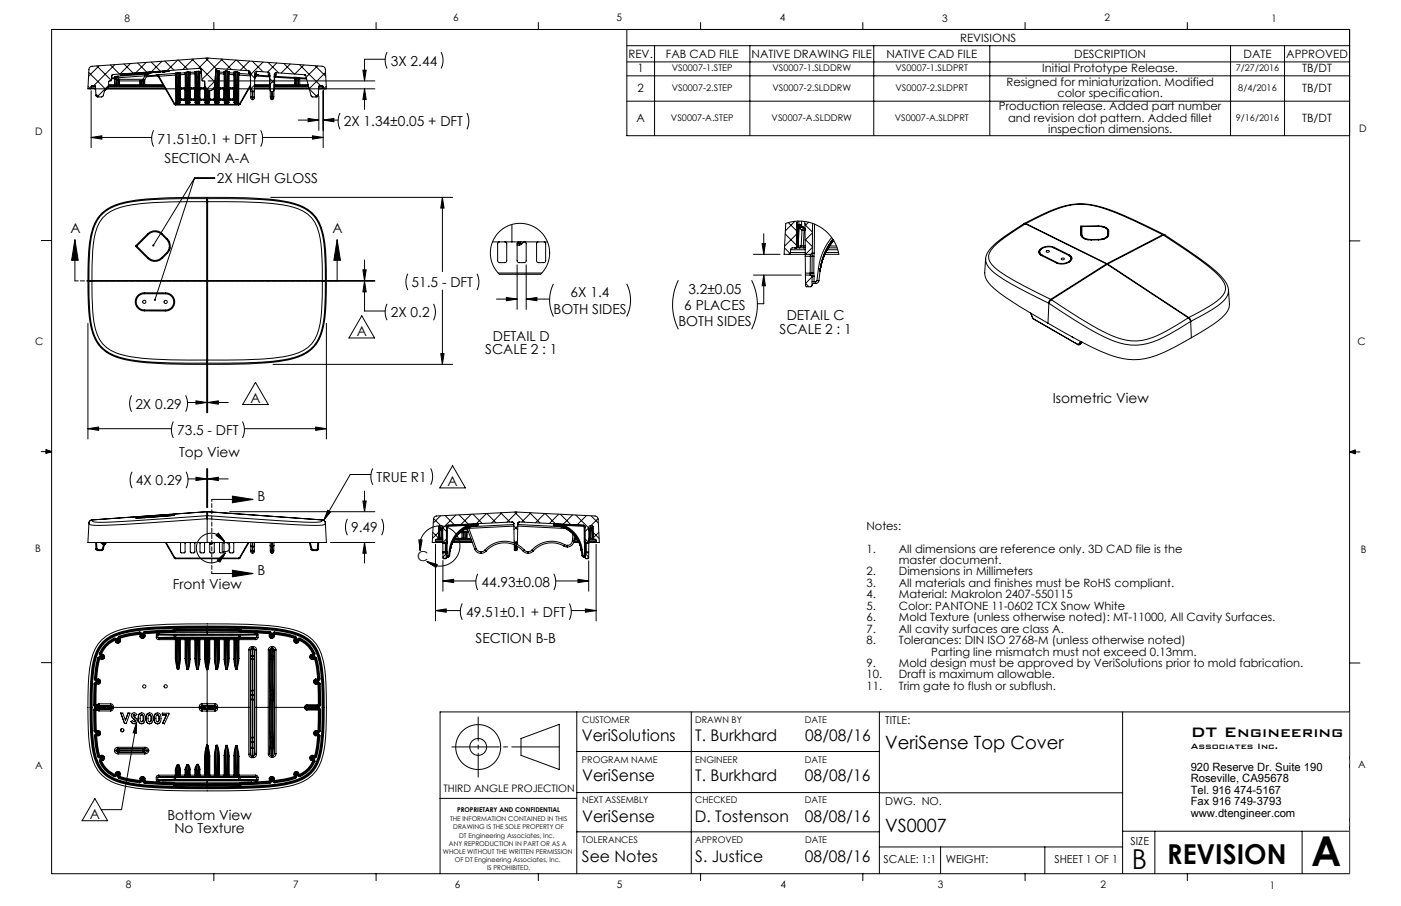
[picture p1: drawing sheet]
<svg xmlns="http://www.w3.org/2000/svg" width="432mm" height="279mm" viewBox="0 0 432 279" stroke-linecap="round" stroke-linejoin="round" font-family="sans-serif">
<defs><g id="words">
<text font-size="12.7" x="404.1" y="267.1">A</text>
<g font-size="8.5">
<text x="348.8" y="268">B</text>
<text x="359.7" y="266.3">REVISION</text>
</g>
<g font-size="5.6">
<text x="367" y="227.2">DT Engineering</text>
<text x="272.8" y="231">VeriSense Top Cover</text>
<text x="272.8" y="256.5">VS0007</text>
</g>
<g font-size="4.9">
<text x="179.3" y="228.4">VeriSolutions</text>
<text x="214.3" y="228.4">T. Burkhard</text>
<text x="248.1" y="228.4">08/08/16</text>
<text x="179.4" y="240.9">VeriSense</text>
<text x="214.2" y="240.9">T. Burkhard</text>
<text x="248.1" y="240.9">08/08/16</text>
<text x="179.4" y="253.6">VeriSense</text>
<text x="214.2" y="253.6">D. Tostenson</text>
<text x="248" y="253.6">08/08/16</text>
<text x="179.3" y="265.9">See Notes</text>
<text x="214.3" y="265.9">S. Justice</text>
<text x="248" y="265.9">08/08/16</text>
</g>
<g font-size="4.2">
<text x="120.5" y="20.2">3X 2.44</text>
<text x="106" y="39">2X 1.34±0.05 + DFT</text>
<text x="48.5" y="44.3">71.51±0.1 + DFT</text>
<text x="50.7" y="50.3">SECTION A-A</text>
<text x="66.8" y="56.5">2X HIGH GLOSS</text>
<text x="21.7" y="71.9">A</text>
<text x="102.5" y="71.9">A</text>
<text x="126.9" y="88.5">51.5 - DFT</text>
<text x="175.9" y="91.7">6X 1.4</text>
<text x="210.9" y="95.6">6 PLACES</text>
<text x="212.2" y="90.6">3.2±0.05</text>
<text x="120.5" y="97.8">2X 0.2</text>
<text x="170.6" y="96.7">BOTH SIDES</text>
<text x="209.1" y="100.6">BOTH SIDES</text>
<text x="242.5" y="98.8">DETAIL C</text>
<text x="110" y="103.6">A</text>
<text x="151.9" y="105.1">DETAIL D</text>
<text x="240.3" y="103">SCALE 2 : 1</text>
<text x="149.5" y="109.3">SCALE 2 : 1</text>
<text x="77.2" y="124.1">A</text>
<text x="324.5" y="124.4">Isometric View</text>
<text x="41.7" y="126.1">2X 0.29</text>
<text x="54.6" y="134.1">73.5 - DFT</text>
<text x="55.2" y="141">Top View</text>
<text x="41.9" y="149.6">4X 0.29</text>
<text x="116.1" y="148.6">TRUE R1</text>
<text x="138" y="149.9">A</text>
<text x="79.3" y="154.6">B</text>
<text x="108.2" y="164.1">9.49</text>
<text x="68.1" y="170.3">D</text>
<text x="128.6" y="173">C</text>
<text x="79.3" y="177.4">B</text>
<text x="53.2" y="181.6">Front View</text>
<text x="148.4" y="181.1">44.93±0.08</text>
<text x="143.6" y="190.2">49.51±0.1 + DFT</text>
<text x="146.6" y="198.2">SECTION B-B</text>
<text x="27.7" y="252.7">A</text>
<text x="51.6" y="252.7">Bottom View</text>
<text x="53.8" y="257">No Texture</text>
</g>
<g font-size="3.5">
<text x="193.7" y="17.9">REV.</text>
<text x="205.2" y="17.9">FAB CAD FILE</text>
<text x="231.6" y="17.9">NATIVE DRAWING FILE</text>
<text x="273.2" y="17.9">NATIVE CAD FILE</text>
<text x="295.9" y="12.9">REVISIONS</text>
<text x="331.1" y="17.9">DESCRIPTION</text>
<text x="383.3" y="17.9">DATE</text>
<text x="396.4" y="17.9">APPROVED</text>
<text x="196.5" y="22.2">1</text>
<text x="321.2" y="22.2">Initial Prototype Release.</text>
<text x="401.3" y="22.2">TB/DT</text>
<text x="196.5" y="28.3">2</text>
<text x="310.2" y="26.5">Resigned for miniaturization. Modified</text>
<text x="401.3" y="28.3">TB/DT</text>
<text x="307.9" y="34">Production release. Added part number</text>
<text x="325.9" y="30.1">color specification.</text>
<text x="196.2" y="37.5">A</text>
<text x="310.7" y="37.5">and revision dot pattern. Added fillet</text>
<text x="323" y="41.1">inspection dimensions.</text>
<text x="401.3" y="37.5">TB/DT</text>
<text x="267" y="163.4">Notes:</text>
<text x="267" y="170.4">1.</text>
<text x="277" y="170.4">All dimensions are reference only. 3D CAD file is the</text>
<text x="277" y="173.9">master document.</text>
<text x="267" y="177.5">2.</text>
<text x="277" y="177.5">Dimensions in Millimeters</text>
<text x="267" y="181">3.</text>
<text x="267" y="184.5">4.</text>
<text x="277" y="181">All materials and finishes must be RoHS compliant.</text>
<text x="277" y="184.5">Material: Makrolon 2407-550115</text>
<text x="267" y="188.1">5.</text>
<text x="267" y="191.6">6.</text>
<text x="277" y="188.1">Color: PANTONE 11-0602 TCX Snow White</text>
<text x="277" y="191.6">Mold Texture (unless otherwise noted): MT-11000, All Cavity Surfaces.</text>
<text x="267" y="195.1">7.</text>
<text x="277" y="195.1">All cavity surfaces are class A.</text>
<text x="267" y="198.6">8.</text>
<text x="277" y="198.6">Tolerances: DIN ISO 2768-M (unless otherwise noted)</text>
<text x="287" y="202.2">Parting line mismatch must not exceed 0.13mm.</text>
<text x="267" y="205.7">9.</text>
<text x="267" y="209.2">10.</text>
<text x="277" y="205.7">Mold design must be approved by VeriSolutions prior to mold fabrication.</text>
<text x="277" y="209.2">Draft is maximum allowable.</text>
<text x="267" y="212.8">11.</text>
<text x="277" y="212.8">Trim gate to flush or subflush.</text>
<text x="367" y="237.7">920 Reserve Dr. Suite 190</text>
<text x="367" y="241.2">Roseville, CA95678</text>
<text x="367" y="244.8">Tel. 916 474-5167</text>
<text x="367" y="248.3">Fax 916 749-3793</text>
<text x="367" y="251.8">www.dtengineer.com</text>
</g>
<g font-size="3.4">
<text x="272.8" y="223.3">TITLE:</text>
<text x="272.8" y="248.2">DWG. NO.</text>
<text x="348.4" y="260.7">SIZE</text>
<text x="272.3" y="266.2">SCALE: 1:1</text>
<text x="291.5" y="266.2">WEIGHT:</text>
<text x="325" y="266.2">SHEET 1 OF 1</text>
</g>
<g font-size="3.2">
<text x="38.3" y="6.7">8</text>
<text x="90.2" y="6.7">7</text>
<text x="139.7" y="6.5">6</text>
<text x="190" y="6.5">5</text>
<text x="240.4" y="6.5">4</text>
<text x="290.4" y="6.7">3</text>
<text x="340.4" y="6.5">2</text>
<text x="391.9" y="6.7">1</text>
<text x="10.9" y="41.6">D</text>
<text x="418.9" y="40.7">D</text>
<text x="10.9" y="106.3">C</text>
<text x="418.4" y="106.4">C</text>
<text x="10.8" y="170.2">B</text>
<text x="419.4" y="170.6">B</text>
<text x="367" y="231">Associates Inc.</text>
<text x="10.8" y="237.2">A</text>
<text x="418.6" y="236.8">A</text>
<text x="136.7" y="244.3">THIRD ANGLE PROJECTION</text>
<text x="38.8" y="273.8">8</text>
<text x="90.4" y="273.8">7</text>
<text x="140.2" y="273.8">6</text>
<text x="190.1" y="273.9">5</text>
<text x="240.5" y="273.8">4</text>
<text x="289" y="273.9">3</text>
<text x="339.1" y="273.8">2</text>
<text x="391.4" y="274.1">1</text>
</g>
<g font-size="2.8">
<text x="207.1" y="22">VS0007-1.STEP</text>
<text x="238.1" y="22">VS0007-1.SLDDRW</text>
<text x="276" y="22">VS0007-1.SLDPRT</text>
<text x="380.9" y="22">7/27/2016</text>
<text x="207.1" y="28.1">VS0007-2.STEP</text>
<text x="238.1" y="28.1">VS0007-2.SLDDRW</text>
<text x="276" y="28.1">VS0007-2.SLDPRT</text>
<text x="381.7" y="28.1">8/4/2016</text>
<text x="206.8" y="37.3">VS0007-A.STEP</text>
<text x="237.8" y="37.3">VS0007-A.SLDDRW</text>
<text x="275.8" y="37.3">VS0007-A.SLDPRT</text>
<text x="380.9" y="37.3">9/16/2016</text>
<text x="179.4" y="222.9">CUSTOMER</text>
<text x="214.2" y="222.9">DRAWN BY</text>
<text x="248.1" y="222.9">DATE</text>
<text x="179.3" y="235.2">PROGRAM NAME</text>
<text x="214.3" y="235.2">ENGINEER</text>
<text x="248.1" y="235.2">DATE</text>
<text x="179.4" y="247.6">NEXT ASSEMBLY</text>
<text x="214.3" y="247.6">CHECKED</text>
<text x="248.1" y="247.6">DATE</text>
<text x="179.4" y="259.8">TOLERANCES</text>
<text x="214.2" y="259.9">APPROVED</text>
<text x="248.1" y="259.9">DATE</text>
</g>
<g font-size="2">
<text x="140.9" y="250.6">PROPRIETARY AND CONFIDENTIAL</text>
<text x="138.7" y="253.3">THE INFORMATION CONTAINED IN THIS</text>
<text x="139.7" y="255.8">DRAWING IS THE SOLE PROPERTY OF</text>
<text x="136.5" y="263.4">WHOLE WITHOUT THE WRITTEN PERMISSION</text>
<text x="138.4" y="260.9">ANY REPRODUCTION IN PART OR AS A</text>
<text x="141.5" y="258.3">DT Engineering Associates, Inc.</text>
<text x="140.2" y="265.9">OF DT Engineering Associates, Inc.</text>
<text x="150.1" y="268.4">IS PROHIBITED.</text>
</g>
</g></defs>
<g fill="none" stroke="#000" stroke-width=".31">
<path d="M15.9 9.1h400.1v260.3h-400.1zM35.4 19.9l-6.5 6.5M38.2 19.7l2.8 2.8M40.2 19.6l-3.2 3.2M42.4 19.4l2.8 2.8M45.1 19.2l-3.3 3.3M46.6 19.1l2.8 2.8M49.9 18.9l-3.2 3.2M50.8 18.8l2.8 2.8M54.7 18.5l-3.2 3.3M55 18.5l2.8 2.8M59.2 18.2l7 7.1"/>
<path d="M59.6 18.2l-3.3 3.2M63.4 17.9l3.3 3.4M64.3 17.9l-3.1 3.2M65.9 6.9v2.2M68.1 18.2l3.3 3.2M68.5 18.2l-6.3 6.3M72.7 18.5l-2.8 2.8M73 18.5l3.2 3.3M76.9 18.8l-2.8 2.8M77.8 18.9l3.2 3.2M81.1 19.1l-4 4M82.6 19.2l3.3 3.3"/>
<path d="M85.3 19.4l-2.8 2.8M87.5 19.6l3.2 3.2M89.5 19.7l-2.8 2.8M92.3 19.9l6.5 6.5M115.9 6.9v2.2M118.7 18.3h-6.3v6.7M119.3 16.1l-.6 2.3 .1 1.4 .5 1.3M136 16.1l.5 2.3-.1 1.4-.4 1.3M165.9 6.9v2.2M193.2 14.1h222.8M193.2 19.1h222.8M193.2 9.1v32.7h222.8"/>
<path d="M201.7 14.1v27.7M215.9 6.9v2.2M231.1 14.1v27.7M265.9 6.9v2.2M269.3 14.1v27.7M305.1 14.1v27.7M315.9 6.9v2.2M365.9 6.9v2.2M379.3 14.1v27.7M395.9 14.1v27.7M27.1 26.6l.8 .8M27.4 22.3l5.3 5.3"/>
<path d="M27.8 27.4h-.7l.3-6a1 1 0 0 1 .9-1l35.5-2.5 35.6 2.5a1 1 0 0 1 .9 1l.3 6M27.8 27.4h1.7M28.1 27.1l-.3 .3M28.1 27.1h1.4M28.1 28v17.6M28.1 26.7v.4M28.1 26.7h1.3M29 27.4h86.5M29.6 29l.8 .9M29.8 20.3l4.5 4.5M30.5 20.3l-3.2 3.2M32.9 27.4h18.1"/>
<path d="M33.2 27.1h17.6M33.4 26.7h17.1M33.4 26.4h1.8M33.4 26.4l-3.5 3.5M33.5 26.1h1.8M34 20l2.8 2.8M34.4 23.4l-.1 1.4-.8 .3-.1 1.8-1.2 1.1-.6 1.8-1.9-.1-.3-3.2-1.1-.1-.2 .3M34.7 23l-.3 .4M34.9 23h-.1M34.9 23l-.5 .4M34.9 23h.1M35.2 26.4h.8"/>
<path d="M35.3 23.6l.4 .3M35.3 23.6h.1M35.3 26.1l-.1 .3M35.3 24.3v1.8M35.3 24.3h.4M35.3 24.3h-.9M35.4 23.6l.4 .3M35.4 24l-.1 .3M35.4 24l.3 .3M35.4 24h-1M35.6 23.9l.2 .1M35.6 23.9l-.2 .1"/>
<path d="M35.7 26.1l.3 .3M35.7 26.1h-.4M35.7 26.1h.1M35.7 24.3v1.8M35.7 23.9l.7 .1M35.7 23.9l.5 .8M35.8 23.9h-.2M35.8 26.1h.4M35.8 26.1l.3 .3 .1-.3M35.9 24.2h.1M35.9 24.2l-.1 1.9M35.9 24.2l-.2 .1"/>
<path d="M36 26.4h.4M36.2 26.1h.4M36.2 24.7l.5 .3M36.3 24.8l-.1 1.3M36.4 23.5l-1.1 .1M36.4 23.5v.5M36.4 26.4h.3M36.4 24l.3 .5M36.6 26.1l-.2 .3M36.6 25v1.1M36.7 24.5l-.5 .2M36.7 24.5v.5"/>
<path d="M36.7 25h7.4M36.7 24.5h7.4M36.7 26.4h6.3M36.7 26.1l-.3 .3M36.7 26.1h-.1M36.8 26.1l-.1 .3M36.8 26.1h6.2M36.8 26.1h-.1M36.8 25.5v.6M36.8 25l-.1 1.1M37.2 23.3l1-.1zM37.8 22.9l-.6 .1"/>
<path d="M37.8 22.9h.8M37.8 22.9v.1M37.8 23h-.6M37.8 23h.8M38.2 23.2l-1 .1M38.6 22.9v.1M39.5 22.7v.1M39.5 22.7l.6 .1M39.5 22.7l-.9 .2M39.5 22.8l-.9 .2M40.1 22.8h-.6M40.1 22.8l-1.7 .3-1.2-.1"/>
<path d="M40.5 22.8l-.2 .1M40.5 22.8h1.2l-.9 .1M40.8 22.8v.1M40.8 22.9h-.5M41.3 22.6h.9l.1 .2M41.3 22.6l-.8 .2M41.3 22.6v.1M41.3 22.7l-.2 .1 .9-.1M41.3 22.7l-.8 .1M42 22.7h.1M42 22.7l.3 .1M42.2 22.7h-.9"/>
<path d="M42.2 22.6l.1 .1M42.3 22.8l-2 .1M42.9 22.5l-.3 .2M42.9 22.5v.1M42.9 22.6l-.3 .1M43 26.4h.7M43 25v1.1M43 26.1v.3M43.4 25v1.1M43.4 26.1l.3 .3M43.4 26.1h-.4M43.4 26.1h.1"/>
<path d="M43.4 26.1h.4M43.7 22.4l1.1 .1M43.7 22.4l-.8 .1M43.7 22.4v.1M43.7 22.5l-.8 .1M43.7 22.5h1.1M43.7 26.4h.4M43.7 22.6v.1M43.7 22.6l-.5 .1h.5M43.7 22.6h.5h-.2M43.8 26.1l-.1 .3M43.8 26.1h.3"/>
<path d="M43.8 25v1.1M44 22.5v.1M44 22.6l-.3 .1M44.1 26.4h.5M44.1 24.5l.4 .2M44.1 24.5v.5M44.1 26.1v.3M44.1 25v1.1M44.4 26.1h.2M44.4 26.1l-.3 .3M44.4 26.1h-.3M44.4 24.8v1.3"/>
<path d="M44.5 24.7l-.4 .3M44.6 26.4h5.8M44.6 26.1v.3M44.6 26.1h5.6M44.6 24.5v1.6M44.7 22.9v.5M44.7 22.9l-8.3 .6M44.7 23.4l-8.3 .6M44.7 23.4l-.6 1.1M44.8 22.5l-2.2 .2M45 22.5h1.1M45.3 22.3l-.3 .2"/>
<path d="M45.3 22.3v.1M45.3 22.4l-.3 .1M45.4 23.1l-.7 .3M45.4 23.1l-.9 1.6M45.7 22.9l-.3 .2M45.8 22.9h-.2M45.8 22.9h-1.1M45.8 22.9l-.4 .2M45.8 22.9h.1M46.1 22.3l1.1 .1M46.1 22.3h-.8M46.1 22.3v.1"/>
<path d="M46.1 22.4h1.1M46.1 22.4h-.8M46.1 22.4v.1M46.1 22.4l-.5 .1h.5M46.1 22.4h.5l-.1 .1M46.5 22.4v.1M46.5 22.5h-.4M47.2 22.4l-1.1 .1M47.5 22.3l1.1 .1M47.7 22.2l-.2 .1M47.7 22.2v.1M47.7 22.3h-.2"/>
<path d="M48.2 23.1l.4 .3M48.2 23.1h.1M48.2 23.1l.5 .3M48.2 23.1l.1 .1M48.3 23.2l.4 .2M48.3 23.2l-3 .2M48.5 22.1l1.1 .1M48.5 22.1l-.8 .1M48.5 22.1l.1 .2M48.5 22.2h1.1M48.5 22.2l-.8 .1M48.6 22.2l-.6 .1h.6"/>
<path d="M48.6 22.2h.5l-.2 .1M48.6 23.4l.4 .1M48.6 23.4l5.1 8.7M48.7 23.4h.1M48.7 23.4l-3.6 .3M48.9 22.2v.1M48.9 22.3h-.3M48.9 23l-.7 .1M48.9 23l.1 .5M49 23.5l4.9 8.5M49.6 22.2l-1 .2M50 22l2.1-.1z"/>
<path d="M50.4 22.1l-.2 .1M51.3 22l-1.1 .2M52.1 21.9v.1M52.1 22l-1.9 .2M53.7 32.1l.4 .3M53.9 32l.2 .2M53.9 32l-.2 .1M54 22.6l.4 .3M54 22.6v.1M54 22.7l.4 .3M54 22.7l.1 .5M54 22.7l-5.1 .3"/>
<path d="M54.1 23.2h.3M54.1 23.2l-5.1 .3M54.1 23.2v8.4M54.1 32.2v.2M54.1 32.2h19.5M54.1 32.4h19.5M54.1 31.6h.3M54.1 31.6l.4 .5 .2 .1v-.3M54.4 22.9v1.3M54.4 24.2h.3M54.4 24.2v7.2M54.4 31.4l.3 .1"/>
<path d="M54.4 31.4v.2M54.4 31.6l.3 .3M54.7 24.2v7.3M54.7 22.4l-.7 .2M54.7 22.4v1.8M54.7 22.4l-.3 .5M54.7 31.5v.4M54.7 31.5h.3M54.7 31.9h.3M55 31.5v.4M55 24.2h-.3M55 24.2v7.3"/>
<path d="M55.1 22.4l.5 .1M55.1 22.4l-.1 1.8M55.1 22.4l.2 .4M55.1 22.4h-.4M55.3 31.6l-.3 .3M55.3 31.6h.3M55.3 31.4l-.3 .1M55.3 31.4v.2M55.3 30.8h.3M55.3 30.3h.1M55.3 27.7h.2M55.3 27.2h.3"/>
<path d="M55.3 24.1l-.3 .1M55.3 24.1v7.3M55.3 23h.3M55.3 22.8v1.3M55.4 30.3l.2 .5M55.5 27.7l-.1 2.6M55.6 31.6l-.4 .5-.2 .1v-.3M55.6 30.8l.3 .1M55.6 30.8v.8M55.6 27.2l-.1 .5M55.6 22.5l-.3 .3M55.6 22.5v.5"/>
<path d="M55.6 22.5h.1M55.6 27.7h-.1M55.6 30.3l.3 .3M55.6 30.3h-.2M55.6 23v4.2M55.6 30.3h.1M55.6 27.7v2.6M55.6 27.7h.1M55.9 27.4l-.3 .3M55.9 27.1v.3M55.9 27.1l-.3 .1M55.9 27.1h.9"/>
<path d="M55.9 27.4h.9M55.9 30.6v.3M55.9 30.9h.9M55.9 30.6h.9M55.9 30.6h.1M56.8 30.6v.3M56.8 27.4l.3 .3M56.8 27.1v.3M56.8 27.1l.3 .1M56.8 27.4l.2 .3M57 22.4l.4 .3M57 22.4h.1"/>
<path d="M57 22.4l.1 .5M57 22.4l-1.4 .1M57 27.7v2.6M57 27.7h.1M57 30.3l-.2 .3M57 30.3h.1M57.1 22.9h.3M57.1 22.9l-1.5 .1M57.1 22.9v4.3M57.1 30.3l-.3 .3M57.1 30.3h.1M57.1 27.7h.1"/>
<path d="M57.1 27.7v2.6M57.1 27.2h.3M57.1 27.2l.1 .5M57.1 30.8h.3M57.1 30.8l-.3 .1M57.1 30.8v.8M57.1 31.6h.3M57.1 31.6l.4 .5 .2 .1v-.3M57.2 27.7v2.6M57.2 30.3l-.1 .5M57.4 22.7v1.3M57.4 24h.3"/>
<path d="M57.4 24v7.4M57.4 27.7h-.2M57.4 30.3h-.2M57.4 31.4l.3 .1M57.4 31.4v.2M57.4 31.6l.3 .3M57.7 24v7.5M57.7 22.2l-.7 .2M57.7 22.2v1.8M57.7 22.2l-.3 .5M57.7 31.5v.4M57.7 31.5h.3"/>
<path d="M57.7 31.9h.3M58 31.5v.4M58 24h-.3M58 24v7.5M58.1 22.2h.5M58.1 22.2l-.1 1.8M58.1 22.2l.2 .3M58.1 22.2h-.4M58.3 31.6l-.3 .3M58.3 31.6h.3M58.3 31.4l-.3 .1M58.3 31.4v.2"/>
<path d="M58.3 30.8h.3M58.3 30.3h.1M58.3 27.7h.2M58.3 27.2h.3M58.3 23.9l-.3 .1M58.3 23.9v7.5M58.3 22.8h.3M58.3 22.5v1.4M58.4 30.3l.2 .5M58.5 27.7l-.1 2.6M58.6 31.6l-.4 .5-.2 .1v-.3M58.6 30.8l.3 .1"/>
<path d="M58.6 30.8v.8M58.6 27.2l-.1 .5M58.6 22.3l-.3 .3M58.6 22.3v.5M58.6 22.2l-.3 .3M58.6 22.2v.1M58.6 27.7h-.1M58.6 30.3l.3 .3M58.6 30.3h-.2M58.6 22.8v4.4M58.6 30.3h.1M58.6 27.7v2.6"/>
<path d="M58.6 27.7h.1M58.9 27.4l-.3 .3M58.9 27.1v.3M58.9 27.1l-.3 .1M58.9 27.1h.9M58.9 27.4h.9M58.9 30.6v.3M58.9 30.9h.9M58.9 30.6h.9M58.9 30.6h.1M59.8 30.6v.3M59.8 27.4l.3 .3"/>
<path d="M59.8 27.1v.3M59.8 27.1l.3 .1M59.8 27.4l.2 .3M60 22.1l.4 .3M60 22.1v.1M60 22.2l.4 .3M60 22.2l.1 .5M60 22.2l-1.4 .1M60 27.7v2.6M60 27.7h.1M60 30.3l-.2 .3M60 30.3h.1"/>
<path d="M60.1 22.7h.3M60.1 22.7l-1.5 .1M60.1 22.7v4.5M60.1 30.3l-.3 .3M60.1 30.3h.1M60.1 27.7h.1M60.1 27.7v2.6M60.1 27.2h.3M60.1 27.2l.1 .5M60.1 30.8h.3M60.1 30.8l-.3 .1M60.1 30.8v.8"/>
<path d="M60.1 31.6h.3M60.1 31.6l.4 .5 .2 .1v-.3M60.2 27.7v2.6M60.2 30.3l-.1 .5M60.4 22.4v1.3M60.4 23.7l.3 .1M60.4 23.7v7.7M60.4 27.7h-.2M60.4 30.3h-.2M60.4 31.4l.3 .1M60.4 31.4v.2M60.4 31.6l.3 .3"/>
<path d="M60.7 23.8v7.7M60.7 22l-.7 .1M60.7 22v1.8M60.7 22l-.3 .4M60.7 31.5v.4M60.7 31.5h.3M60.7 31.9h.3M61 31.5v.4M61 23.7l-.3 .1M61 23.7v7.8M61.1 22h.5M61.1 22l-.1 1.7"/>
<path d="M61.1 22l.2 .3M61.1 22h-.4M61.3 31.6l-.3 .3M61.3 31.6h.3M61.3 31.4l-.3 .1M61.3 31.4v.2M61.3 30.8h.3M61.3 30.3h.2M61.3 27.7h.2M61.3 27.2h.3M61.3 23.7h-.3M61.3 23.7v7.7"/>
<path d="M61.3 22.6h.3M61.3 22.3v1.4M61.4 21.1l.6 .3 .3 3.4 .8 .3M61.4 21.1l-26.5 1.9M61.4 21.1h.1M61.4 21.1l.6 .4zM61.5 30.3l.1 .5M61.5 27.7v2.6M61.6 31.6l-.4 .5-.2 .1v-.3M61.6 30.8l.3 .1M61.6 30.8v.8M61.6 27.2l-.1 .5"/>
<path d="M61.6 22.1l-.3 .3M61.6 22.1v.5M61.6 22l-.3 .3M61.6 22v.1M61.6 22.6v4.6M61.6 27.7h-.1M61.6 30.3l.3 .3M61.6 30.3h-.1M61.6 27.7v2.6M61.9 27.1l-.3 .6M61.9 27.1l-.3 .1M61.9 30.6v.3"/>
<path d="M61.9 27.1h.8M61.9 30.9h.8M61.9 30.6h.8M62 22.1h-.4M62.1 22.6h-.5M62.7 30.6v.3M62.7 27.1l.3 .6M62.7 27.1l.4 .1M63 30.3l-.3 .3M63 30.3h.2M63 27.7h.2M63 27.7v2.6"/>
<path d="M63.1 25.1v2.1M63.1 25.1l.1 1.6M63.1 27.2h.3M63.1 27.2l.1 .5M63.1 30.8h.3M63.1 30.8l-.4 .1M63.1 30.8v.8M63.1 31.6h.3M63.1 31.6l.4 .5 .2 .1v-.3M63.2 26.7l1.1 1.2h.9l.7-.8M63.2 26.7l1.1 1.2M63.2 27.7v2.6"/>
<path d="M63.2 30.3l-.1 .5M63.2 30.3h.2M63.4 27.1v2.3M63.4 27.7h-.2M63.4 29.4h.3M63.4 29.4v2M63.4 31.4l.3 .1M63.4 31.4v.2M63.4 31.6l.3 .3M63.7 27.4v2M63.7 29.4v2.1M63.7 31.5v.4"/>
<path d="M63.7 31.5h.3M63.7 31.9h.3M63.8 27.6v1.8M63.8 29.4h-.1M63.8 29.4h.2M64 31.5v.4M64 29.4v2.1M64 27.7v1.7M64.2 25h51.3M64.3 31.6l-.3 .3M64.3 31.6h.3M64.3 31.4l-.3 .1"/>
<path d="M64.3 31.4v.2M64.3 30.8h.3M64.3 30.3h.2M64.3 29.4h-.3M64.3 29.4v2M64.3 27.9v1.5M64.5 30.3l.1 .5M64.5 27.9v2.4M64.6 31.6l-.4 .5-.2 .1v-.3M64.6 30.8l.3 .1M64.6 30.8v.8M64.6 30.3l.3 .3"/>
<path d="M64.6 30.3h-.1M64.6 27.9v2.4M64.9 30.6v.3M64.9 30.9h.8M64.9 30.6h.8M65.7 30.6v.3M65.7 27.3l.3 .4M65.9 27.1l.2 .1M66 30.3l-.3 .3M66 30.3h.2M66 27.7h.2M66 27.7v2.6"/>
<path d="M66.1 26.6v.6M66.1 27.2h.3M66.1 27.2l.1 .5M66.1 30.8h.3M66.1 30.8l-.4 .1M66.1 30.8v.8M66.1 31.6h.3M66.1 31.6l.4 .5 .2 .1v-.3M66.2 27.7v2.6M66.2 25l-2.4 2.5M66.2 30.3l-.1 .5M66.2 30.3h.2"/>
<path d="M66.4 23.5v6.1M66.4 27.7h-.2M66.4 29.6h.3M66.4 29.6v1.8M66.4 31.4l.3 .1M66.4 31.4v.2M66.4 31.6l.3 .3M66.5 21.6l-.6 5.5M66.6 21.7l.1 7.9M66.6 21.7h-.1M66.6 21.7l-.1 .1M66.6 21.7h.4"/>
<path d="M66.7 29.6h.3M66.7 29.6v1.9M66.7 31.5v.4M66.7 31.5h.3M66.7 31.9h.3M67 31.5v.4M67 29.6v1.9M67 21.7l.7 .2M67 21.7v7.9M67 21.7l.3 .5M67.1 21.2l-.6 .4M67.1 21.1l-.6 .5"/>
<path d="M67.1 21.1l9.6 .7M67.1 21.1v.1M67.3 31.6l-.3 .3M67.3 31.6h.3M67.3 31.4l-.3 .1M67.3 31.4v.2M67.3 30.8h.3M67.3 30.3h.1M67.3 29.6h-.3M67.3 29.6v1.8M67.3 27.7h.2M67.3 27.2h.3"/>
<path d="M67.3 22.7h.3M67.3 22.2v7.4M67.4 30.3l.2 .5M67.5 27.7l-.1 2.6M67.6 31.6l-.4 .5-.2 .1v-.3M67.6 30.8l.3 .1M67.6 30.8v.8M67.6 27.2l-.1 .5M67.6 27.7h-.1M67.6 30.3l.3 .3M67.6 30.3h-.2M67.6 22.7l1.5 .1"/>
<path d="M67.6 22.7v4.5M67.6 30.3h.1M67.6 27.7v2.6M67.6 27.7h.1M67.7 22.2l-.4 .3M67.7 22.2l-.1 .5M67.7 22.2l1.4 .1M67.7 21.9l-.4 .3M67.7 21.9v.3M67.9 27.4l-.3 .3M67.9 27.1v.3M67.9 27.1l-.3 .1"/>
<path d="M67.9 30.6v.3M67.9 27.1h.9M67.9 30.9h.9M67.9 27.4h.9M67.9 30.6h.9M68.8 30.6v.3M68.8 27.4l.3 .3M68.8 27.1v.3M68.8 27.1l.3 .1M68.8 27.4l.2 .3M69 27.7l.1 2.6M69 27.7h.1"/>
<path d="M69 30.3l-.2 .3M69 30.3h.1M69.1 22.8h.3M69.1 22.8v4.4M69.1 30.3l-.3 .3M69.1 30.3h.1M69.1 27.7h.1M69.1 22l.3 .3M69.1 22v.3M69.1 22.3l.3 .3M69.1 22.3v.5M69.1 27.2h.3"/>
<path d="M69.1 27.2l.1 .5M69.1 30.8h.3M69.1 30.8l-.3 .1M69.1 30.8v.8M69.1 31.6h.3M69.1 31.6l.4 .5 .2 .1v-.3M69.2 27.7v2.6M69.2 30.3l-.1 .5M69.4 22.3v7.5M69.4 27.7h-.2M69.4 29.8h.3M69.4 29.8v1.6"/>
<path d="M69.4 30.3h-.2M69.4 31.4l.3 .1M69.4 31.4v.2M69.4 31.6l.3 .3M69.6 21.9l-.5 .1M69.6 21.9l-.2 .4M69.6 21.9l.1 7.9M69.6 21.9h.4M69.7 29.8h.3M69.7 29.8v1.7M69.7 31.5v.4M69.7 31.5h.3"/>
<path d="M69.7 31.9h.3M70 31.5v.4M70 29.8v1.7M70 21.9l.7 .2M70 21.9v7.9M70 21.9l.3 .5M70.3 31.6l-.3 .3M70.3 31.6h.3M70.3 31.4l-.3 .1M70.3 31.4v.2M70.3 30.8h.3M70.3 30.3h.1"/>
<path d="M70.3 29.8h-.3M70.3 29.8v1.6M70.3 27.7h.2M70.3 27.2h.3M70.3 22.9h.3M70.3 22.4v7.4M70.4 30.3l.2 .5M70.5 27.7l-.1 2.6M70.6 31.6l-.4 .5-.2 .1v-.3M70.6 30.8l.3 .1M70.6 30.8v.8M70.6 27.2l-.1 .5"/>
<path d="M70.6 27.7h-.1M70.6 30.3l.3 .3M70.6 30.3h-.2M70.6 22.9l1.5 .1M70.6 22.9v4.3M70.6 30.3h.1M70.6 27.7v2.6M70.6 27.7h.1M70.7 22.4l-.4 .3M70.7 22.4l-.1 .5M70.7 22.4l1.4 .1M70.7 22.1l-.4 .3"/>
<path d="M70.7 22.1v.3M70.9 27.4l-.3 .3M70.9 27.1v.3M70.9 27.1l-.3 .1M70.9 30.6v.3M70.9 27.1h.9M70.9 30.9h.9M70.9 27.4h.9M70.9 30.6h.9M71.7 30.6h.1M71.8 30.6v.3M71.8 27.4l.3 .3"/>
<path d="M71.8 27.1v.3M71.8 27.1l.3 .1M71.8 27.4l.2 .3M72 27.7l.1 2.6M72 27.7h.1M72 30.3h.1M72.1 23h.3M72.1 23v4.2M72.1 30.3l-.3 .3M72.1 30.3h.1M72.1 27.7h.1M72.1 22.2l.3 .3"/>
<path d="M72.1 22.2v.3M72.1 22.5l.3 .3M72.1 22.5v.5M72.1 27.2h.3M72.1 27.2l.1 .5M72.1 30.8h.3M72.1 30.8l-.3 .1M72.1 30.8v.8M72.1 31.6h.3M72.1 31.6l.4 .5 .2 .1v-.3M72.2 27.7v2.6M72.2 30.3l-.1 .5"/>
<path d="M72.4 22.5v7.5M72.4 27.7h-.2M72.4 30h.3M72.4 30v1.4M72.4 30.3h-.2M72.4 31.4l.3 .1M72.4 31.4v.2M72.4 31.6l.3 .3M72.6 22.1l-.5 .1M72.6 22.1l-.2 .4M72.6 22.1l.1 7.9M72.6 22.1l.4 .1"/>
<path d="M72.7 30l.3 .1M72.7 30v1.5M72.7 31.5v.4M72.7 31.5h.3M72.7 31.9h.3M73 31.5v.4M73 30.1v1.4M73 22.2l.7 .2M73 22.2v7.9M73 22.2l.3 .5M73.3 31.6l-.3 .3M73.3 31.6h.3"/>
<path d="M73.3 31.4l-.3 .1M73.3 31.4v.2M73.3 30l-.3 .1M73.3 30v1.4M73.3 23.2h.3M73.3 22.7v7.3M73.6 31.6l-.4 .5-.2 .1v-.3M73.6 32.2v.2M73.6 23.2l3.6 .2M73.6 23.2v8.4M73.6 22.7l-.3 .3M73.6 22.7v.5"/>
<path d="M73.6 22.7l3.5 .2M73.7 22.4l-.4 .3M73.7 22.4l-.1 .3M73.8 32l-.2 .2M73.8 32l.2 .1M74 32.1l-.4 .3M76.7 21.8l.4 .5 .2 5.5M76.7 21.8v.8M76.7 22.6l.4 .4M76.9 27.1h.4M77.1 22.7l1.4 1.4M77.1 26.7h.1"/>
<path d="M77.2 26.1l-3.4 5.9M77.2 26.5l-3.2 5.6M77.3 27.3l.9 .9M77.3 27.8v1.9M77.3 27.8l.5 .5M77.3 29.7l.5 .4M77.3 29.7l.1 .7 .4 .3M77.8 28.3v1.8M77.8 28.3h.1M77.8 30.1v.6M77.8 30.1h.1M77.8 30.7h.1"/>
<path d="M77.9 30.1v.6M77.9 28.3v1.8M78.4 29.7l-.5 .4M78.4 29.7l-.1 .7-.4 .3M78.4 27.8l-.5 .5M78.4 27.8v1.9M78.4 27.4h4.9M78.4 27.1h4.9M78.5 26.7h4.7M78.5 26.4h4.6M78.5 26.2l-1.2 1.2M78.5 26.1h4.6"/>
<path d="M78.5 23.5h.2M78.6 23h.2M78.7 22.8l.4-.1-.6 .5zM78.7 23.5l-.2 .4M78.8 23l.7 .1M78.8 23l-.1 .5M79 23.4l4.1 .3M79 23.4h.1M79 23.4l.4-.2 3.7 .2M79.1 23.4l-.4 .1M79.1 23.4l-.6 .9M79.1 22l-.5 .4-.2 5.4"/>
<path d="M79.1 22l3.6 .3M79.1 22v.7M79.5 23.1l-.5 .3M79.5 23.1l-.1 .1M79.5 23.1l-.4 .3M79.5 23.1h.1M82.7 22.3l.4 .4 .2 5.1M82.7 22.3v.7M82.7 23l.5 .5zM83 23.4h.1M83.1 23.4v.3M83.1 23.7v2.4"/>
<path d="M83.1 23.7h.1M83.1 26.1v.3M83.1 26.4h.1M83.2 23.4h-.2M83.2 24.3l1.3 1.3M83.2 26.1h-.1M83.3 27.8l.5 .5M83.3 27.8v1.9M83.3 29.7l.5 .4M83.3 29.7l.1 .7 .4 .3M83.8 28.3v1.8M83.8 28.3h.1"/>
<path d="M83.8 30.1v.6M83.8 30.1h.1M83.8 30.7h.1M83.9 30.1v.6M83.9 28.3v1.8M84.4 29.7l-.5 .4M84.4 29.7l-.1 .7-.4 .3M84.4 27.8l-.5 .5M84.4 27.8v1.9M84.4 27.4h10.9l2.5 2.5M84.4 27.1h10.8M84.5 26.7h10.6"/>
<path d="M84.5 26.4h.2M84.5 26.1h.1M84.5 24.7l-1.3 1.3M84.6 23.5h.1M84.6 23.5l.1 .3M84.6 23.5l6 .4M84.6 26.1h6.3M84.6 26.1l.1 .3M84.7 23.8l-.1 2.3M84.7 23.8l6.1 .4M84.7 23.8h-.2M84.7 26.4h6.3"/>
<path d="M84.7 23.3l.4-.2-.6 .5zM85.1 22.4l-.5 .4-.2 5M85.1 22.4l8.8 .7M85.1 22.4v.7M90.6 23.9l.2 .2M90.8 24.1l.1 2M90.9 23.8l-.3 .1M90.9 23.8l.1 .3M90.9 23.8l.4 .1M90.9 25.5v.6M90.9 26.1l.1 .3M90.9 26.1h.1"/>
<path d="M90.9 26.1l.3 .3M90.9 26.1h.2M91 24.1h-.2M91 24.1h.3M91 24.1l.1 2M91 26.4h.3M91.1 26.1l.1 .3M91.1 26.1h.4M91.2 26.4h.5M91.3 23.9h.7M91.3 23.9v.2M91.3 24.1l.4 .1"/>
<path d="M91.3 24.1l.2 2M91.7 26.4h.8M91.7 24.2l.2 1.9M91.7 24.2l.3 .1M91.9 26.1h-.4M91.9 26.1l-.3 .3-.1-.3M91.9 26.1h.1M91.9 37h6.4M92 24.3v1.8M92 26.1l-.3 .3M92 26.1h.4M92 23.9l-.3 .3"/>
<path d="M92 23.9l.3 .1M92.3 24l.1 .3M92.3 24l-.3 .3M92.3 24l2.1 .1M92.4 24.3v1.8M92.4 24.3h-.4M92.4 24.3h2.1M92.4 26.1l.1 .3M92.4 26.1h2.6M92.5 26.4h2.5M93.7 20l-2.8 2.8M93.9 23.1l.3 .2"/>
<path d="M93.9 23.1h.1M94.2 23.3l1.9 6.5 1.9-.1 .3-3.2 1.1-.1 .2 .3M95 36.5l3.3 .5-3.3 .5zM97.1 20.3l3.3 3.2M97.8 20.3l-3.4 3.5M98.1 29l-.8 .9M98.2 27.1h1.4M98.3 26.7h1.3M98.3 29.7v10.5M99.6 37l3.3-.5v1zM99.6 28v17.6M99.6 37h4.6"/>
<path d="M99.6 26.7v.4M99.6 27.1l.3 .3h-1.7M100.3 22.3l-5 5.1M100.6 26.6l-.8 .8M104.8 34.8l-.6 2.4 .1 1.4 .5 1.3M111.8 21.7h1.1l-.5 3.3zM112.4 27.4v6.3M112.4 27.4l.5 3.3h-1.1zM143.9 34.8l.6 2.4-.1 1.4-.5 1.3M193.2 23.4h222.8M193.2 31.2h222.8M28.1 42.4h18.6"/>
<path d="M28.1 42.4l3.3-.5v1zM47.3 40.2l-.5 2.3 .1 1.4 .4 1.3M60 54.9h6.2M60 54.9l-12.8 20.8M60 54.9l-12.2 37.6M80.3 40.2l.6 2.3-.1 1.4-.5 1.3M80.9 42.4h18.7M96.3 41.9l3.3 .5-3.3 .5zM12.7 74.2h3.2M23.1 73.9v12.7M23.1 73.9l1 6.4h-2zM45.5 72.1a3.2 3.2 0 0 1 4.5 0l2.2 2.4a3.2 3.2 0 0 1-.6 3.6 4.4 4.4 0 0 1-4.8 2.4l-1.3-.8-3.8-3.8z"/>
<path d="M45.8 72.3a2.85 2.85 0 0 1 4 0l2.1 2.3a2.87 2.87 0 0 1-.5 3.3 4.4 4.4 0 0 1-3.9 2.4l-.9-.2-.9-.6-3.6-3.6zM63.7 62.2a163.4 163.4 0 0 0-23.2 1 14.5 14.5 0 0 0-8.9 4 17.4 17.4 0 0 0-3 10l-.3 9.3M63.7 62.2v24.3M63.7 62.2h.3M63.8 61.3a164 164 0 0 0-23.4 1 15.5 15.5 0 0 0-9.5 4.3 18.3 18.3 0 0 0-3.2 10.5l-.3 9.5M63.8 61.3l-.1 .9M63.8 61.3h.1M63.8 60.9a140.4 140.4 0 0 1 25.1 1.4 12.2 12.2 0 0 1 10.8 10.2 65.9 65.9 0 0 1 .9 14.1M63.8 60.9v.4M63.8 60.9a140.4 140.4 0 0 0-25 1.4 12.2 12.2 0 0 0-10.8 10.2 65.9 65.9 0 0 0-.9 14.1M63.8 61.3v.9M63.9 61.3l.1 .9"/>
<path d="M63.9 61.3a164 164 0 0 1 23.4 1 15.5 15.5 0 0 1 9.4 4.3 18.3 18.3 0 0 1 3.3 10.5l.3 9.5M64 62.2a163.4 163.4 0 0 1 23.2 1 14.5 14.5 0 0 1 8.9 4 17.4 17.4 0 0 1 3 10l.3 9.3M64 62.2v24.3M83.4 60.9h56.1M103.9 73.9l1 6.4h-2zM103.9 73.9v12.7M136.4 60.9l.5 3.3h-1.1zM136.4 60.9v22.9M151.8 74.6h16.9M153.8 71.6l1.4-1.2 1.5-.8 1.8-.5 1.8-.2 1.7 .2 1.8 .5 1.5 .8 1.4 1.1 1.2 1.4 .8 1.6 .5 1.7 .2 1.9-.2 1.7-.5 1.8-.9 1.5-1.1 1.4h-12.9l-1.1-1.3-.8-1.6-.6-1.7-.2-1.8 .2-1.8 .5-1.7 .8-1.6zM154 74.6l-.5 .2-.1 .4v5.3l.6 .5h1.7l.5-.5v-5.4l-.6-.5M157.8 69.2v5.4"/>
<path d="M159.4 75.6h.6M159.4 75h.6M160 74.6l-.4 .2-.2 .4v5.3l.6 .5h1.7l.5-.5v-5.4l-.6-.5M160 75v.6M160.3 74.9l-.3 .1M160.3 74.9l.4 .4M160.6 74.6l-.3 .3M160.7 75.3l-.7 .3M161.4 74.6l-.7 .7M165.8 74.6l-.4 .6v5.2l.2 .4 .4 .2h1.7l.5-.5v-5.3l-.5-.6M232.2 78.4h8.2M234.9 75.1h1l-.5 3.3z"/>
<path d="M235.4 72.1v6.3M241.8 76.4l1.7 1.8M242 72.2l3.6 3.5M243 68.6l2.6 2.7M243 78.4h-1.3l.5-9.5 2-.5 2.1-.2 2.7 .3 2.7 .9 2.4 1.5 2 2 1.5 2.6 .9 2.9h-4.2M243 78.4h5.1M243.6 77.9l-.2 .4-.4 .1M243.6 77.9h4.6M243.7 77h4.5M243.7 77l-.1 .9M245 68.3l-2.9 2.9M245.1 76.4l-1 .1-.4 .5"/>
<path d="M245.1 76.4h.2M245.3 76.4h.1M245.5 76.4h.8M245.6 75.8l-.2 .5-.4 .1M245.6 75.8h.1M245.6 72.1l-3.8 3.8M245.6 68.6v7.2M245.6 68.6l.1 1.2M245.7 75.8l-.2 .5-.4 .1M245.7 75.8h.1M245.7 69.8h.1M245.7 69.8v6"/>
<path d="M245.8 75.8l-.2 .5-.3 .1M245.8 75.8h.1M245.8 68.2l-.2 .4M245.8 69.8v6M245.8 69.8l.4 .1M245.9 75.8l-.2 .5-.3 .1M245.9 75.8l.1 .1M246 75.9l-.2 .4-.4 .1M246 75.9h.9M246.2 69.9l-.3 5.9M246.2 69.9h.1M246.2 68.2l.1 1"/>
<path d="M246.3 69.2l-.4 .2-.2 .4M246.3 69.2h.1M246.3 69.2l-.5 .6M246.3 69.2l.4 .1M246.3 69.9l-.3 6M246.3 69.9l.2 .4M246.3 76.4h1.4M246.5 70.3l.1 .2M246.6 70.5h.1M246.6 70.5l.6 .6M246.7 69.3h.2M246.7 69.3l-.5 .6"/>
<path d="M246.9 69.3l-.6 .6M246.9 69.3l.2 .4M246.9 75.9l-.2 .4-.4 .1M247.1 68.2v1.5M247.1 69.7l.2 .2M247.1 69.7l-.6 .6M247.2 71.1l-.3 4.8M247.2 71.1h.6M247.2 69.9l-.6 .6M247.2 69.9l.1 .1M247.2 69.9l.5 .6M247.3 69.9l.6 .4 .2 .6-.2-.6-.5-.4"/>
<path d="M247.3 69.9l-.5 .1-.2 .5M247.3 69.9h-.1M247.6 75.8l-.7 .1M247.6 75.8l.1 .6M247.6 75.8h.6M247.7 76.4h.5M247.7 70.5l-.5 .6M247.7 70.5l.1 .6M247.8 68.3l.3 .7 .1 9.4M247.8 71.1l-.2 4.7M248 70.5h-.3M248.1 69.3l2.3 2.3"/>
<path d="M248.1 71.1h-.3M248.1 73.8l2.3 2.3M248.2 78.4v.6M248.2 78.4h1.6M248.2 79v5.2M248.2 79h1.6M249.2 68.5l-1.1 1.1M249.8 79h.5M249.8 79l-.1 5.2M249.8 78.4v.6M250.3 79v5.2M250.4 78.1l-.1 .9"/>
<path d="M250.4 78.1h.6M250.4 77.8l-.2 .5-.4 .1M250.4 77.8v.3M250.4 76.3l-2.2 2M250.4 71.8l-2.3 2.3M250.4 68.9v8.9M250.9 79h-.6M250.9 79l-.1 5.2M251 78.1l-.1 .9M251 69.1v9M254.5 77.9h3.9M255 77h3.2"/>
<path d="M255.4 76.4h2.6M255.8 75.9h2M256.3 73.3l-.4 .5a18.7 18.7 0 0 0-3.7 9M256.7 73.8l-.4 .4a18.1 18.1 0 0 0-3.5 8.7M256.9 74.2a18.2 18.2 0 0 0-4.2 9.5 18 18 0 0 1 4.2-9.5zM303.8 79.8a13.8 13.8 0 0 0-.1 5.7 11 11 0 0 0 4.4 4.9 149.5 149.5 0 0 0 14.9 9.3M303.8 79.8a6.6 6.6 0 0 0 3.6 5.1l7 4.1 8.8 4.5M315.6 69a45 45 0 0 0-10.6 8l-.8 1.2-.4 1.6M315.6 69h.4M315.6 69h.1M315.6 69h.5M315.7 68.9l-.1 .1"/>
<path d="M315.7 68.9a50.9 50.9 0 0 1 14.1-5.7 24.9 24.9 0 0 1 14.5 2.4l14.5 6.8M315.7 68.9h.5M315.8 68.9l-.2 .1M316 69l-7.6 5.2a9.5 9.5 0 0 0-3.7 4.7 6.1 6.1 0 0 0 3.4 4.8 103.7 103.7 0 0 0 15.7 8.6M316 69l25 12.4M316.1 69h-.1M316.2 68.9a47.9 47.9 0 0 1 14.4-5.7 25.4 25.4 0 0 1 13.2 2.4l14.6 6.8M316.2 68.9l25 12.4M316.2 68.9l-.1 .1M320.4 77.7l.1 .5 .6 .6M321 76.8l-.8 1.1M321.2 78.7a1.14 1.14 0 0 1-.7-1.3 1.14 1.14 0 0 1 1.1-.9l1.3-.4 1.4 .2 5 2.4a1.14 1.14 0 0 1 .7 1.3 1.14 1.14 0 0 1-1.1 .9l-1.3 .4-1.8-.3"/>
<path d="M321.2 78.7l4.6 2.3M321.2 78.7v.2M322.5 77.5a.43 .43 0 0 1 .5-.3 .43 .43 0 0 1 .3 .5l-.6 .1zM324.9 76.3a3.9 3.9 0 0 0-4.7 1.1v.6l.4 .6 5 2.5a3.9 3.9 0 0 0 4.7-1.1v-.7l-.8-.7M324.9 76.3l4.6 2.3M324.9 76.3v.2M327.1 79.8a.43 .43 0 0 1 .5-.3 .43 .43 0 0 1 .3 .5l-.5 .1zM329.5 78.8h.1M329.5 78.8l.9 1M329.5 78.6v.2M330.1 79.7l-.1 .5-.5 .7M333.4 72.5a2.4 2.4 0 0 0 2.9 1.4"/>
<path d="M333.4 69.9v2.7a2.02 2.02 0 0 0 2 1.4M336.3 73.9v.1M338.5 74h-2.2M338.5 73.8l-2.2 .1M338.5 73.8v.2M338.6 69.8a2.28 2.28 0 0 1 2.8 2.9l-.1 .1M338.6 69.8l-5.5 .1M338.6 69.7a2.65 2.65 0 0 1 3.1 1.5l-.2 1.7a3.4 3.4 0 0 1-3 1.1M338.6 69.7h-5.5v2.8a2.65 2.65 0 0 0 3.2 1.5M338.6 69.7v.1M339.5 69.9a2.28 2.28 0 0 1 2.2 1.5M339.7 73.7v.2l.4-.2"/>
<path d="M339.7 73.7l-1.2 .1M340.1 73.6l-.4 .1M340.1 73.6v.1M341.2 73.1l-1.1 .6M341.2 72.9l-1.1 .7M341.2 72.9v.2M341.3 72.8l-.1 .3M341.3 72.6l-.1 .3M341.3 72.6v.2M341.4 72.4l-.1 .2M358.4 72.4l-17.2 8.9M358.4 72.4h.1"/>
<path d="M358.5 72.4l.6 .1M358.5 72.4l.1 .1M358.6 72.5l11.6 7.9 5 4.2a6.8 6.8 0 0 1 2.5 4.7 9.2 9.2 0 0 1-4.9 5.1l-6.4 3.5M358.6 72.5l-17.2 8.9M358.8 72.4h.2M358.8 72.4h-.4M359 72.5h-.4M359 72.5a104.2 104.2 0 0 1 17.3 12.6 7 7 0 0 1 2.3 4.4M416 74.3h3.1M27.1 86.6h.3M27.1 86.6v3.5a34.9 34.9 0 0 0 2.2 14.6 12.3 12.3 0 0 0 9.5 6.3 93 93 0 0 0 18.8 1.4h6.2M27.1 99.7v35.7"/>
<path d="M27.4 86.7a60 60 0 0 0 1.1 15 11.6 11.6 0 0 0 10.2 8.9 86 86 0 0 0 19.5 1.4h5.6M27.4 86.7h.9M27.4 86.6h.1M27.4 86.6v.1M27.4 86.6h.9M28.3 86.7a59.5 59.5 0 0 0 1.1 14.8 10.6 10.6 0 0 0 9.4 8.2 85.7 85.7 0 0 0 19.3 1.3h5.6M28.3 86.5l-.9 .1M28.3 86.7h35.4M28.3 86.5h35.4M28.3 86.5v.2M42.5 91.1l.9-.6 1.1-.2h6.6a2.8 2.8 0 0 1 2.7 2.8 2.8 2.8 0 0 1-2.7 2.8h-6.6a2.8 2.8 0 0 1-2.6-1.8 2.8 2.8 0 0 1 .6-3zM42.7 91.3l.8-.5 1-.2h6.6a2.5 2.5 0 0 1 2.4 2.5 2.5 2.5 0 0 1-2.4 2.5h-6.6a2.5 2.5 0 0 1-2.3-1.6 2.5 2.5 0 0 1 .5-2.7z"/>
<path d="M63.7 86.7h.3M63.7 86.5v.2M63.7 86.5h.3M63.7 86.7v24.3M64 86.5v.2M64 86.7v24.3M64 86.7h35.4M64 86.5h35.4M99.4 86.7a59.5 59.5 0 0 1-1.1 14.8 10.6 10.6 0 0 1-9.4 8.2 85.7 85.7 0 0 1-19.3 1.3h-5.6M99.4 86.5l.9 .1M99.4 86.6h.9M99.4 86.5v.2"/>
<path d="M100.3 86.7a60 60 0 0 1-1.1 15 11.6 11.6 0 0 1-10.2 8.9 86 86 0 0 1-19.5 1.4h-5.6M100.3 86.7h-.9M100.3 86.6h.3M100.3 86.6h.1M100.3 86.6v.1M100.6 99.7v35.7M100.6 86.6v3.5a34.9 34.9 0 0 1-2.2 14.6 12.3 12.3 0 0 1-9.5 6.3 93 93 0 0 1-18.8 1.4h-6.3M100.6 86.7h14.9M100.6 86.5h14.9M111.5 97.4l4 6.8h-7.9zM111.8 83.2h1.1l-.5 3.3zM112.4 86.7l.5 3.3h-1.1z"/>
<path d="M112.4 80.2v6.3M112.4 86.7v9.2h6.3M119.3 93.7l-.6 2.4 .1 1.3 .5 1.4M125.7 84.4l-.6 2.4 .1 1.4 .5 1.3M133.6 93.7l.6 2.4-.1 1.3-.5 1.4M136.4 89.5v22.9M147 84.4l.6 2.4-.1 1.4-.5 1.3M153 92.2h6.4M153.5 84.2h13.5M156.1 91.7l3.3 .5-3.3 .5zM159.4 81.7v13.7M162.2 92.2l3.3-.5v1z"/>
<path d="M162.2 81.7v13.7M162.2 92.2h7.2M170.6 87.5a11.3 11.3 0 0 0 0 10.1M193.2 87.5a11.3 11.3 0 0 1 0 10.1M209.1 86.4a16.9 16.9 0 0 0 0 15.2M231.6 86.4a16.9 16.9 0 0 1 0 15.2M232.2 84.8h14.8M235.4 84.8v8.9h-2M235.4 84.8l.5 3.3h-1zM248.2 84.2v.6M248.2 84.2h1.5M248.2 84.8l.1 3.2 .3 .4 1.6-.1 .1-2.9"/>
<path d="M248.2 84.8h1.5M248.3 87.4l1 1M249.7 84.8l.4 .2 .2 .4M249.7 84.2v.6M249.7 84.2h.6M250.3 84.2v1M250.3 86.8h.6M250.3 85.4l-2 2M250.3 85.2v.2M250.3 85.2h.6M250.8 84.2h-.5M250.8 84.2l.1 1"/>
<path d="M250.9 87.4l-.4 .2-.2 .4M250.9 87.4h.5M250.9 86.8v.6M250.9 86.8h.5M250.9 85.2v1.6M251.4 86.8v.6M251.8 86.5l-.4 .3M251.8 86.5l.6 .1M252.2 82.8l.6 .1M252.2 82.8l-.4 3.7M252.4 86.6a1 1 0 0 1-1 .8M252.8 83.3a17.9 17.9 0 0 1 4-9.3l-.5 .7a18.1 18.1 0 0 0-3.5 8.6"/>
<path d="M252.8 82.9l-.4 3.7M317.6 96.5l.7 1.6M318.3 98.1l.2 .3M318.3 98.1l.2 .2M318.5 98.3v.1M318.5 98.3l13.7 7.9M318.5 98.4l13.7 7.9M323 99.7a105.3 105.3 0 0 0 20.1 10.1 20.3 20.3 0 0 0 17.3-1.9l6.8-3.7M323.2 93.5h.1M323.3 93.5l-.3 6.2M323.3 93.5v.1M323.3 93.6l4 2.6a71.7 71.7 0 0 0 17.8 9.6 17.3 17.3 0 0 0 13.5-1.8l8.3-4.9"/>
<path d="M323.8 92.3l-.4 .5-.2 .7M323.8 92.3l.1 .1M323.9 92.4l-.6 1.1M323.9 92.4h.1M324 92.4l-.7 1.2M324 92.4l4 2.6a71.9 71.9 0 0 0 17.5 9.5 15.9 15.9 0 0 0 12.5-1.7l8.2-4.8M325.8 81v.2M341 81.4l.2 .1M341 81.4l-17.2 10.9M341.2 81.3l-.2 .1M341.2 81.3l.2 .1M341.2 81.5l25 16.5"/>
<path d="M341.2 81.5l-17.2 10.9M341.4 81.4l-.2 .1M341.4 81.4l25 16.5M366.2 98l.7 1.1M366.3 98l.7 1.1M366.3 98h-.1M366.4 97.9l.6 1.2M366.4 97.9l-.1 .1M367 99.1h-.1M367 99.1l.2 5.1M367 99.1h.1M378.6 89.5a4.9 4.9 0 0 1-2.7 4.4l-4 2.5-4.9 2.7"/>
<path d="M378.6 89.5l.1 1.3a6.3 6.3 0 0 1-2.2 7.2l-2.9 2.2-6.4 4M63.7 112.3v15M63.7 111l.1 1M63.7 111h.3M63.8 112h.1M63.8 112v.4M63.8 111v1M64 112.3v15M64 111l-.1 1M78.7 117.9l4 6.9h-7.9zM84.1 112.4h55.4M135.8 109.1h1.1l-.5 3.3z"/>
<path d="M330.3 103.8l.6 .4M332.2 106.2v.1M332.2 106.3h.4M332.4 106.2h-.2M332.4 106.2l.2 .1M332.6 106.3h.1M333 106.1l-.4 .2M333 105.3l-.6 .9M333.1 106l-.1 .1M333.1 106l-.5 .3M333.1 106h.1M333.2 105.4l-.6 .9"/>
<path d="M333.4 105.5l-.3 .5M333.5 105.5l-.4 .5M12.7 139.3h3.2M14.2 139l1.7 .3M14.2 138.7l1.7 .6-1.7 .5zM15.9 139.3l-1.7 .2M27.1 132.2l3.3-.5v1zM27.1 132.2h25.7M40.6 121.9l-.6 2.4 .1 1.4 .5 1.3M53.4 130l-.6 2.4 .2 1.3 .4 1.4M57.2 121.9l.6 2.4-.1 1.4-.5 1.3M57.8 124.1h5.9"/>
<path d="M60.4 123.6l3.3 .5-3.3 .5zM64 124.1h6.3M64 124.1l3.3-.5v1zM74.7 130l.6 2.4-.1 1.3-.5 1.4M75.3 132.2h25.3M97.3 131.7l3.3 .5-3.3 .5zM416 139.4h3.1M416 139.4l1.7-.6v1.1zM416 139.4l1.7 .2M417.7 139.1l-1.7 .3M40.7 145.5l-.6 2.3 .1 1.4 .5 1.3M42 159.7v.1"/>
<path d="M44 159.5h1zM44.5 159.6v.1M44.5 159.4l-2.8 .3h2.8M44.5 159.4l-2.5 .3 2.5-.1M44.5 159.4h.1M50.6 159.1l1-.1zM51.1 159.2l-6.6 .5M51.1 159.2h.1M51.1 158.9l2.7-.1-2.7 .4M51.1 158.9h2.4l-2.4 .3M51.1 158.9l-6.6 .5M51.1 158.9h.1"/>
<path d="M53.5 158.9h.1M57.4 145.5l.6 2.3-.2 1.4-.4 1.3M58 147.7h5.7M60.4 147.2l3.3 .5-3.3 .5zM63.7 157.8h.3M63.7 157.8h.1M63.7 144.5v12M63.7 159l-28 1.9a21.8 21.8 0 0 1-7.1-.1l-.3-.5M63.7 159l.1 1M63.7 157.8v1.2M63.7 157.8l-35.4 2.5M63.8 160l-28.5 1.9a25.2 25.2 0 0 1-7.6-.2l-.3-.4"/>
<path d="M63.8 160v7.3M63.8 160h.1M63.8 159v1M63.8 159h-.1M63.8 159h.2M63.9 160l28.5 1.9a25.2 25.2 0 0 0 7.6-.2l.3-.4M64 144.5v12M64 147.7h6.3M64 159l-.1 1M64 159l28 1.9a21.8 21.8 0 0 0 7.1-.1l.3-.5M64 157.8h.1M64 157.8v1.2"/>
<path d="M64 157.8l35.4 2.5M64 147.7l3.3-.5v1zM65.3 154h12.7M70.8 157.8h44.7M71.6 153l6.4 1-6.4 1zM101 157.4l.9 .5-2.1 2.6zM111.8 154.5h1.1l-.5 3.3zM112.4 151.5v6.3M114.3 146.3h-6.4l-8.1 14.2M114.9 144.5l-.6 2.3 .1 1.4 .5 1.3M132.7 144.5l.6 2.3-.1 1.4-.5 1.3M133.6 159.9l2.2 2.2"/>
<path d="M135.8 159.1l-2.3 2.2M137.2 159l2.9 2.9M139.5 143.6l3.9 6.9h-7.9zM140.5 158.8l-4.1 4.1M141.5 158.8l2.8 2.8M145.2 158.6l-3.1 3.2M145.8 158.6l2.8 2.8M150 158.4l-3.2 3.1M150 158.3l2.9 2.9M154.3 158.1l2.9 2.9M154.7 158.1l-3.2 3.2M158.6 157.9l3.1 3.1"/>
<path d="M159.4 157.9l-3.2 3.1M163.3 158.1l3.1 3.2M163.6 158.1l-2.8 2.9M167.9 158.3l-2.8 2.9M168 158.4l3.2 3.1M172.2 158.6l-2.9 2.8M172.7 158.6l3.2 3.2M176.5 158.8l-2.9 2.8M177.4 158.8l4.1 4.1M180.7 159l-2.8 2.9M182.2 159.1l2.2 2.2M184.3 159.9l-2.1 2.2"/>
<path d="M27.4 161.3l-.3 6h36.7M28.3 160.3a1 1 0 0 0-.9 1M28.3 160.3h.1M29.5 167.3l.1 1.9M29.6 169.2v.1M29.6 169.3v.1M29.6 169.4l.5 .4M29.8 167.3l.1 1.9M29.9 169.2v.1M29.9 169.2h-.3M29.9 169.3h-.3M29.9 169.3v.1"/>
<path d="M29.9 169.4l.2 .1M29.9 169.4h-.3M30.1 169.5v.3M30.1 169.5h1.2M30.1 169.8h1.2M31 167.3l.3 .3M31.2 167.3l.2 .2M31.3 167.6l.3 .2M31.3 169.5v.3M31.3 167.3l.2 .1M31.4 167.5l.2 .1M31.4 167.5l-.1 .1"/>
<path d="M31.5 167.4l.1 .1M31.5 167.4l-.1 .1M31.5 169.4l-.2 .1M31.5 169.4h.3M31.6 167.5v.1M31.6 167.6v.2M31.6 167.5h.6M31.6 167.8h.3M31.6 167.6h.3M31.8 169.4l-.5 .4M31.9 167.6h.3M31.9 167.8h.1"/>
<path d="M31.9 167.6v.2M31.9 167.8l-.4 1.6M32 167.8l.2 .3M32.2 168.1h.1M32.2 168.1l-.4 1.3M32.2 167.6l.2 .1M32.2 167.5v.1M32.2 167.6l-.2 .2M32.3 167.4l-.1 .1M32.3 167.4l.3 .3M32.4 167.7l-.2 .4M32.5 167.3l-.2 .1"/>
<path d="M32.6 167.7h-.2M32.9 167.3l-.3 .4M51 167.3l2.7 4.7M51.2 167.3l2.7 4.6M53.7 172l.4 .3M53.9 171.9l.2 .2M53.9 171.9l-.2 .1M54.1 172.1v.2M54.1 172.1h19.5M54.1 172.3h19.5M55.9 167.3l-.3 .3v2.6l.3 .3h.9l.2-.2v-2.7l-.2-.3M58.9 167.3l-.3 .3v2.6l.3 .3h.9l.2-.2v-2.7l-.2-.3"/>
<path d="M61.9 167.3l-.3 .3 .1 2.6 .2 .3h.9l.2-.2v-2.7l-.3-.3M64.6 167.8h.4M64.7 167.5h.3M64.9 167.3l-.3 .3 .1 2.7 .2 .2h.9l.2-.3v-2.7l-.3-.2M65 167.5v.3M65.1 167.4l-.1 .1M65.1 167.4l.2 .3M65.3 167.3l-.2 .1M65.3 176.9h12.7M65.3 167.7l-.3 .1M65.7 167.3l-.4 .4M66.6 165.1l.7-.7 2 2.7z"/>
<path d="M67 172.7l2.4-2.3-1.6 2.9zM67.9 167.3l-.3 .3v2.6l.3 .3h.9l.2-.2v-2.7l-.2-.3M69.3 167.1a4.6 4.6 0 0 0-7.2-1.6 4.6 4.6 0 0 0 .4 7.3 4.6 4.6 0 0 0 6.9-2.4M70.9 167.3l-.3 .3v2.6l.3 .3h.9l.2-.2v-2.7l-.2-.3M71.6 175.9l6.4 1-6.4 1zM73.6 172.1v.2M73.8 171.9l-.2 .2M73.8 171.9l.2 .1M74 172l-.4 .3M76.5 167.3l-2.7 4.6M76.7 167.3l-2.7 4.7M77.3 167.3v.9"/>
<path d="M77.3 168.2l.5 .5M77.3 168.2v1.4M77.3 169.6l.5 .4M77.3 169.6l.1 .7 .4 .3M77.8 167.3v1.4M77.8 168.7h.1M77.8 168.7v1.3M77.8 170v.6M77.8 170h.1M77.8 170.6h.1M77.9 170v.6M77.9 168.7v1.3"/>
<path d="M77.9 167.3v1.4M78.4 169.6l-.5 .4M78.4 169.6l-.1 .7-.4 .3M78.4 168.2l-.5 .5M78.4 168.2v1.4M78.4 167.3v.9M83.3 167.3v.9M83.3 168.2l.5 .5M83.3 168.2v1.4M83.3 169.6l.5 .4M83.3 169.6l.1 .7 .4 .3M83.8 167.3v1.4"/>
<path d="M83.8 168.7h.1M83.8 168.7v1.3M83.8 170v.6M83.8 170h.1M83.8 170.6h.1M83.9 170v.6M83.9 168.7v1.3M83.9 167.3v1.4M84.4 169.6l-.5 .4M84.4 169.6l-.1 .7-.4 .3M84.4 168.2l-.5 .5M84.4 168.2v1.4"/>
<path d="M84.4 167.3v.9M95.3 167.3l.6 2.1M95.6 167.3l.6 2.1M95.9 169.4l.5 .4M96.2 169.4h-.3M96.2 169.4l.2 .1M96.4 169.5v.3M96.4 169.5h1.2M96.4 169.8h1.2M97.6 169.5v.3M97.8 169.4l-.2 .1M97.8 169.4h.3"/>
<path d="M97.8 169.3h.3M97.8 169.3v.1M97.8 169.2v.1M97.8 169.2h.3M97.9 167.3l-.1 1.9M98.1 169.4l-.5 .4M98.1 169.3v.1M98.1 169.2v.1M98.2 167.3l-.1 1.9M99.4 160.3a1 1 0 0 1 .9 1M99.4 160.3h.1M100.3 161.3l.3 6h-36.8"/>
<path d="M101.9 167.3h13.6M107.1 160l-.6 2.4 .1 1.3 .5 1.4M112.4 167.3l.5 3.3h-1.1zM112.4 167.3v6.3M117.6 160l.6 2.4-.1 1.3-.5 1.4M129.1 166.5h1l-.6 3.3zM129.5 169.8a6.2 6.2 0 0 1 6.5-7.6 6.2 6.2 0 0 1 5.3 8.5 6.2 6.2 0 0 1-9.7 2.4M131.6 173.1l3.2 1-.5 .9zM133.4 164.2l1.8 1.7M133.9 167.3h2.5M133.9 167.3h-.7l.4-7.3 .6-.8 24.7-1.3 24.9 1.4 .5 .8 .4 7.2h-.7M134.2 167l-.3 .3"/>
<path d="M134.2 167h2.3M134.2 166.6h2.3M134.2 166.6v.4M134.2 167.9v23.6M134.9 166.3h-.5l-.2 .3M134.9 166.3h.1M135 166.3h.1M135.1 166.3h.1M135.1 166.3h.5M135.2 166l-.3 .3M135.2 166h.1M135.2 164.1l-1.9 1.9"/>
<path d="M135.2 162.4v3.6M135.2 162.4v.6M135.2 163h.1M135.2 163v3M135.3 166l-.3 .3M135.3 163h.2M135.3 166l-.2 .3M135.3 166h.1M135.4 166l-.3 .3M135.4 166h.5M135.5 162.1l-.3 .3M135.5 162.1v.6"/>
<path d="M135.5 163l-.2 3M135.5 163h.1M135.5 162.7l-.3 .3M135.5 162.7h.1M135.6 162.7l-.3 .3M135.6 162.7h.1M135.6 163l-.2 3M135.6 163v.2M135.6 166.3h.6M135.6 163.2l.1 .1M135.7 163.3h.1M135.7 163.3l.3 .3"/>
<path d="M135.7 162.7h.1M135.7 162.7l-.2 .3M135.8 162.7l-.2 .3M135.8 162.7l.1 .2M135.9 166l-.3 .3M135.9 162.1l.5 .4 .1 4.8M135.9 162.1h-.4M135.9 162.1v.8M135.9 162.9l.1 .1M135.9 162.9l-.3 .3M136 163.6l-.1 2.4M136 163.6h.3"/>
<path d="M136 163.1l-.3 .2M136 163.1h.1M136 163.1l.3 .2M136 163l-.3 .3M136 163v.1M136.1 163.1l.3 .4zM136.2 166h-.3M136.2 166v.3M136.2 166h.3M136.2 166.3h.3M136.3 163.3l-.3 .3M136.3 163.3v.3"/>
<path d="M136.3 163.6l-.1 2.4M136.4 163.3h-.1M136.4 162.7l1.2 1.2M136.4 163.6h-.1M136.5 167.3v.3M136.5 167.3h.8M136.5 167.6h.8M136.5 167.6v2.6M136.5 170.2v.3M136.5 170.2h.7M136.5 170.5l.2 1.8 .8-.1v-1.4M136.5 170.5h.7"/>
<path d="M136.5 172.8v9.5M136.5 179.2h10.2M136.5 179.2l3.3-.5v1zM136.5 171.8l.5 .5M137.2 170.5l.3 .3M137.2 170.2v.3M137.2 170.2h.3M137.3 167.6h.2M137.3 167.6l-.1 2.6M137.3 167.3v.3M137.5 170.2v.5M137.5 171.5h.3"/>
<path d="M137.5 170.8l-1 1M137.5 170.7v.1M137.5 170.7h.3M137.5 167.6v2.6M137.5 167.6h.3M137.6 167.1l-.1 .5M137.6 167.1h.3M137.6 167l-.3 .3M137.6 167v.1M137.6 166.2l-1.1 1.1M137.8 170.2h-.3M137.8 170.2v.5"/>
<path d="M137.8 167.6v2.6M137.8 171.8l-.3 .3M137.8 171.8h.3M137.8 171.5v.3M137.8 171.5h.3M137.8 170.7v.8M137.9 167.1l-.1 .5M137.9 162.5v4.6M138.1 162l-.5 .3v.2h.3M138.1 162v.3M138.1 162l-.5 .5v4.5M138.1 162h.1"/>
<path d="M138.1 171.5v.3M138.1 162.3l-.2 .2M138.3 171.3l-.2 .2M138.3 171.3l.3 .1M138.5 169.5h.3M138.5 169.5l-.2 1.8M138.6 171.4l-.5 .4M138.8 169.5l-.2 1.9M139.5 167.3h6.1M139.7 167h5.8M139.9 166.6h5.4M140.1 166.3h2.2"/>
<path d="M140.3 166h2.1M141.6 164.2a9 9 0 0 1 5.7-2.4 9.1 9.1 0 0 0-8.5 7.9 9.1 9.1 0 0 1 2.8-5.5zM142.3 166.3h.8M142.4 166l-.1 .3M142.4 164.3v1.7M142.4 164.3h.4M142.4 164.3h-.6M142.5 164l-.1 .3M142.5 164l.3 .3M142.5 164h-.3M142.7 163.9l.3 .3M142.7 163.9l-.2 .1"/>
<path d="M142.8 166l.3 .3M142.8 166h-.4M142.8 166h.1M142.8 164.3v1.7M142.9 166h.4M142.9 166l.2 .3 .2-.3M143 164.2l-.1 1.8M143 164.2l-.2 .1M143.1 166.3h.4M143.3 166h.3M143.4 164.1l-.4 .1M143.4 164.1l-.1 1.9"/>
<path d="M143.5 163.9h-.8M143.5 163.9l-.1 .2M143.5 166.3h.3M143.6 166l-.1 .3M143.6 163h.1M143.6 163l.5 .4M143.7 163l.4 .3M143.7 164.1h.2M143.7 164.1h-.3M143.7 164.1l-.1 1.9M143.8 166.3h1.4M143.8 166h1.3"/>
<path d="M143.8 166l-.3 .3M143.8 166h-.2M143.8 163.8l.4 .1M143.8 163.8l-.1 .3M143.8 163.8l-.3 .1M143.9 164.6l-.1 1.7M143.9 164.1l-.1 1.9M143.9 162.9h.1M143.9 162.9l-.2 .1M144 162.9h.5M144 162.9l2.3 6.4M144.1 163.9l-.2 .2"/>
<path d="M144.1 161.7l.1 .3M144.1 161.7l-6 .3M144.2 162a9.3 9.3 0 0 0-5.7 7.5M144.2 162l-6.1 .3M144.2 163.9h-.1M144.3 163.9h-.3M144.4 164.2h-.5M144.5 162.6v.3M144.5 162.9l2.3 6.3M146.3 169.3l.6 .9 1.3 .4M146.8 169.2l.5 .7 .9 .2M146.8 169.2l-.5 .1"/>
<path d="M147.2 162.1h-.3M147.2 162a9 9 0 0 0-8.4 7.9M147.2 162l-1.6 .1M147.2 162l-2.1 .3M147.2 162v.1M147.3 177l-.6 2.3 .1 1.4 .5 1.3M147.3 161.8l-.4 .1M147.3 161.8l-1.6 .1M147.3 161.8l-2.2 .2M147.3 161.8h.1M147.3 161.6l-.4 .1M147.3 161.6a9 9 0 0 0-8.5 7.9"/>
<path d="M147.3 161.6l-3.2 .1M147.3 161.6l-3.1 .4M147.3 161.6h.1M148.2 170.1v.5M148.2 170.6h.1M148.2 170.1h.1M148.3 170.1v.5M149.4 169.6l-1.1 .5M149.4 169.6l.4 .4M149.8 170a7.6 7.6 0 0 1 11.4 0M149.8 170l-.7 .5-.8 .1M157.8 161l.6 .4 .1 5.9 .3 .4h.5l.2-.3 .1-5.9 .5-.5"/>
<path d="M157.8 161l-19.7 1M157.8 161h.1M157.8 161l.6 .5zM158.4 161.8l-13.3 .6M158.4 162.2l1.2 1.2M158.4 162.2l-13.9 .7M158.5 166.8l.8 .8M158.5 167.5a8.2 8.2 0 0 0-9.1 2.1M158.5 168v1.4M158.5 169.4h.3M158.5 169.4l.3 .4M158.8 168.1v1.3"/>
<path d="M158.8 169.4v.4M158.8 169.4h.3M158.8 169.8h.3M159 167.7l1.5 .9 1.1 1M159.1 169.4v.4M159.1 168.3v1.1M159.4 169.4h-.3M159.4 169.4l-.3 .4M159.4 168.5v.9M159.5 166.8l-.9 .8M159.6 162.2l14.7 .8M159.6 162.2l-1.2 1.2"/>
<path d="M159.6 161.8l13.2 .6M159.7 161.2l.4-.2-.5 .5zM160.1 161l19.8 1M160.1 161h.1M161.2 170l.7 .5 .8 .1M161.6 169.6l1.1 .5M161.6 169.6l-.4 .4M162.7 170.1v.5M162.7 170.6h.1M162.7 170.1h.1M162.8 170.1v.5M163.9 169.6l-1.1 .5"/>
<path d="M163.9 169.6l.4 .4M164.3 170l-.7 .5-.8 .1M170.7 161.6l3.1 .1M170.7 161.6l3.1 .4M170.7 161.6a9 9 0 0 1 8.4 7.9M170.7 161.6h.1M170.7 161.6l.4 .1M170.7 161.8l1.6 .1M170.7 161.8l2.1 .2M170.7 161.8h.1M170.7 161.8l.4 .1M170.7 161.8a9 9 0 0 1 8.5 7.9 9 9 0 0 0-8.5-7.9z"/>
<path d="M170.7 177l.6 2.3-.1 1.4-.5 1.3M170.7 162a9 9 0 0 1 8.5 7.9M170.7 162l1.6 .1M170.7 162l2.2 .3M170.7 162v.1M170.7 162.1h.4M171.3 179.2h10.1M173.8 162a9.3 9.3 0 0 1 5.6 7.5M173.8 162l6.1 .3M173.8 161.7v.3M173.8 161.7l6.1 .3M173.8 168.4a7.6 7.6 0 0 0-9.5 1.6"/>
<path d="M173.8 168.4l1 .3M174.1 168l.7 .2M174.1 168a8.2 8.2 0 0 0-10.2 1.6M174.1 168l-.3 .4M174.8 168.2v.5M174.8 168.7h.1M174.8 168.2h.1M174.9 168.2v.5M176.4 166.8a1.5 1.5 0 0 1-1.5 1.4M176.4 166.8h.5M176.6 164.7l-.2 2.1M176.8 167.3h1.6"/>
<path d="M176.9 167h1.4M176.9 166.8a2 2 0 0 1-2 1.9M176.9 166.6h1.1M176.9 166.3h1M177 166h.7M177 165.1l-.1 1.7M178.1 178.7l3.3 .5-3.3 .5zM179.1 169.5l.3 1.9M179.4 171.4l.5 .4M179.4 169.5h-.3M179.4 169.5l.3 1.8M179.7 171.3l.2 .2"/>
<path d="M179.7 171.3l-.3 .1M179.9 162.3l.1 .2M179.9 171.5v.3M179.9 171.5h.2M179.9 171.8h.2M179.9 162l.4 .5 .1 4.5M179.9 162h.1M179.9 162l.4 .3v.2h-.3M179.9 162v.3M180 162.5l.1 4.6M180.1 167.1v.5M180.1 167.1h.3"/>
<path d="M180.1 170.7h.3M180.1 170.7v.8M180.1 171.5h.3M180.1 171.5v.3M180.1 171.8l.3 .3M180.1 167.6h.3M180.1 167.6v2.6M180.1 170.2h.3M180.1 170.2v.5M180.4 166.2l1 1.1M180.4 167l.3 .3M180.4 167v.1"/>
<path d="M180.4 167.1v.5M180.4 167.6v2.6M180.4 170.7v.1M180.4 170.8l1 1M180.4 170.2v.5M180.7 167.3v.3M180.7 167.3h.8M180.7 167.6h-.3M180.7 167.6h.8M180.7 167.6v2.6M180.7 170.2v.3M180.7 170.2h-.3"/>
<path d="M180.7 170.2h.7M180.7 170.5l-.3 .3M180.7 170.5h.7M181.4 171.8l-.5 .5M181.4 170.5l-.1 1.8-.8-.1-.1-1.4M181.4 172.9v9.4M181.4 170.2v.3M181.5 167.6l-.1 2.6M181.5 167.3v.3M181.5 167.3h-.1M181.5 167h2.2M181.5 166.6h2.2"/>
<path d="M181.5 166.3h.2M181.5 166h.3M181.5 163.6h.1M181.5 167.3h2.5M181.5 162.7l-1.1 1.2M181.6 163.3h.1M181.6 163.6l.2 2.4M181.7 163.3l.3 .3M181.7 163.3l-.1 .3M181.7 166.3h.7M181.8 166h.3M181.8 166l-.1 .3"/>
<path d="M181.9 163l-.4 .5 .4-.4M181.9 163l.4 .3M181.9 163l.1 .1M182 163.1l.2 .2M182 163.1h-.1M182 163.1l-.3 .2M182 163.6l.1 2.4M182 163.6h-.4M182 162.9l-.1 .1M182 162.9l.3 .3M182 162.1l-.5 .4v4.8M182 162.1h.5"/>
<path d="M182 162.1v.8M182.1 166l.3 .3M182.1 166h.5M182.1 162.7l.3 .3M182.1 162.7l-.1 .2M182.2 162.7h-.1M182.2 162.7l.3 .3M182.2 163.3l-.2 .3M182.3 163.3h-.1M182.3 163.2v.1M182.4 166.3h.4M182.4 163l.2 3"/>
<path d="M182.4 163l-.1 .2M182.4 162.7l.2 .3M182.4 162.7h-.2M182.4 162.7h.1M182.4 162.7l.3 .3M182.5 163l.1 3M182.5 163h-.1M182.5 162.1l.3 .3M182.5 162.1l-.1 .6M182.6 166l.3 .3M182.6 166h.1M182.6 166h.2"/>
<path d="M182.6 163l.1 3M182.6 163h-.1M182.7 166h.1M182.7 166l.2 .3M182.7 163h-.1M182.7 166l.3 .3M182.8 162.4v3.6M182.8 162.4l-.1 .6M182.8 164.1l1.9 1.9M182.8 166l.3 .3M182.9 166.3h.1M183 166.3h.6l.1 .3"/>
<path d="M183.7 166.6v.4M183.7 167.9v23.6M183.7 167l.3 .3M184.6 164.2l-1.8 1.7M31.4 197.2a18.2 18.2 0 0 1 10.5-3.9 283.4 283.4 0 0 1 43.9 0 18.2 18.2 0 0 1 10.5 3.9 16.8 16.8 0 0 1 4 11.6 117.3 117.3 0 0 1-.6 23.5 11.6 11.6 0 0 1-9.2 9.8 58.4 58.4 0 0 1-14.1 1.7l-6.3 .1a264 264 0 0 1-28.2-.8 18.2 18.2 0 0 1-10.5-4 16.8 16.8 0 0 1-4-11.6 117.2 117.2 0 0 1 .6-23.5 12.6 12.6 0 0 1 3.4-6.8zM35.2 196.8a8.8 8.8 0 0 0-4.5 4.6M35.2 196.8l.1 .3M35.2 196.8h.4l.4 .3M35.3 197.1a8.5 8.5 0 0 0-4.4 4.5M35.3 197.1v.1M35.3 197.1l.4 .2M35.3 197.2a8.3 8.3 0 0 0-4.3 4.4"/>
<path d="M35.3 197.2l.4 .2M35.3 197.2l.1 .2M35.4 197.4a8 8 0 0 0-4.1 4.3M35.4 197.4l.2 .6M35.6 198l.4 .3h.4M35.7 197.3v.1M35.7 197.3l.1 .3M35.7 197.4h-.3M35.7 197.4l.2 .5M35.8 197.6l.4 .1M35.8 197.6l.1 .3M35.9 197.9l.4 .2"/>
<path d="M35.9 197.9l-.3 .1M36 197.1l-.3 .2M36 197.1l.1 .4M36.1 197.5l-.3 .1M36.1 197.5l.1 .2M36.2 197.7l.1 .4M36.3 197l.1 .3M36.3 198.1l.1 .2M36.4 197.3l.2 .3M36.4 197.3l-.3 .2M36.6 197.6l-.4 .1M36.6 197.6l.1 .3"/>
<path d="M36.6 196.9l-.3 .1M36.6 196.9v.1M36.6 196.9l.3 .6M36.7 196.2l-.4 .4v.4M36.7 196.2l.1 .3M36.7 197.9l.1 .3M36.7 197.9l-.4 .2M36.7 197.2l-.1 .4M36.7 197.2l-.3 .1M36.7 197.2l.2 .3M36.8 196.5l-.2 .4M36.8 196.5v.1"/>
<path d="M36.8 198.2l-.4 .1M36.8 196.6l-.2 .4M36.8 196.6l.1 .3M36.9 197.5l-.2 .4M36.9 196.9l-.3 .1M36.9 196.9l.2 .5M37.1 197.4v.5l-.3 .3M37.1 197.4l-.2 .1M43 194.9l.4 .1 .3 .4M43 194.9l-3.2 .5-3.1 .8M43 194.9v.3M43 195.3l-2.9 .5-3.3 .8"/>
<path d="M43 195.3l.4 .3M43 195.3l.1 .3M43 195.2l-3.3 .5-2.9 .8M43 195.2l.4 .3M43 195.2v.1M43.1 195.6l-3.2 .5-3 .8M43.1 195.6v.7M43.1 196.3l.2 .4 .5 .1M43.4 195.6h-.3M43.4 195.5v.1M43.4 195.5v.7M43.4 195.8l.4 .3"/>
<path d="M43.4 195.8v.4M43.4 196.2l.4 .3M43.4 196.2l-.3 .1M43.7 195.4l-.3 .1M43.7 195.4v.4M43.7 195.8l.1 .3M43.7 195.8h-.3M43.8 196.1v.4M43.8 196.5v.3M44 195.4l.1 .4M44.1 195.8v.3M44.1 195.8h-.4"/>
<path d="M44.1 196.1h-.3M44.1 196.1l.1 .4M44.2 196.5v.3M44.2 196.5h-.4M44.2 196.8h-.4M44.3 195.4h-.3M44.3 195.4l.1 .1M44.3 195.4l.1 .8M44.4 195.7l-.3 .4M44.4 195.7l-.3 .1M44.4 195.7v.5M44.4 196.2l-.2 .3"/>
<path d="M44.6 194.7l-.5 .3-.1 .4M44.6 194.7v.3M44.6 195l-.3 .4M44.6 195v.2M44.6 195.2l-.2 .3M44.6 195.2v.2M44.6 195.4l-.2 .1M44.6 195.4l.1 .7M44.7 196.1l-.1 .5-.4 .2M44.7 196.1l-.3 .1M48.2 196.6l.2 .4 .5 .3M48.2 196.6h.4"/>
<path d="M48.2 195.8h.5M48.2 195.8v.8M48.6 196.6l.4 .2M48.6 195.2l-.4 .6M48.6 195.2h.4M48.6 195.2l-4 .2M48.7 195.8l5 .1M48.7 195.8l-.1 .8M48.7 194.9l-.1 .3M48.7 194.9l-4.1 .3M48.9 197.3h5.1M49 196.8l-.1 .5"/>
<path d="M49 196.8h5.1M49 195.2v.4M49 194.9h-.3M49 194.9v.3M49 195.6l-.3 .2M49 195.6h29.7M49 195.6l4.9 .1M50.2 195.1l-1.2 .1M50.2 195.1h27.3M50.2 194.8l-1.2 .1M50.2 194.8v.3M53.2 195l-3 .1"/>
<path d="M53.2 194.7l-3 .1M53.2 194.7v.3M53.4 194.3l-8.8 .4M53.4 194.3v.3M53.4 194.6l-8.8 .4M53.4 194.6l-.2 .1M53.4 194.7h-.2M53.4 194.7l.2 .2M53.5 194.2l-.1 .1M53.5 194.2l.2 .3M53.6 194.9l-.4 .1M53.6 194.2l.1 .3"/>
<path d="M53.6 194.2h-.1M53.7 194.5l-.3 .1M53.7 194.5l-.3 .2M53.7 196.5l.2 .2M53.7 195.9h.4M53.7 195.9v.6M53.7 196.5l-5.1 .1M53.7 194.5h.1M53.7 194.5l.2 .2M53.9 194.7l-.3 .2M53.9 195.7l-.2 .2M53.9 195.7h.2"/>
<path d="M53.9 196.7l-4.9 .1M54 194.7h-.1M54 194.1l-.4 .1M54 194.1v.3M54 194.4l-.3 .1M54 194.4h.1M54 194.4v.3M54 197.3h.4M54 197.3v5.7M54.1 196.8l.3 .3M54.1 196.8l-.1 .5M54.1 196.5h-.4"/>
<path d="M54.1 196.5v.2M54.1 196.7h-.2M54.1 195.7v.2M54.1 195.9v.6M54.1 196.7h19.5M54.1 196.5h19.5M54.1 195.9h19.5M54.1 195.7h19.5M54.1 196.7h.6v.3M54.1 196.7l.3 .3M54.1 196.7v.1M54.4 197.3v5.8"/>
<path d="M54.4 197.1v.2M54.4 197.6v5.5M54.4 197.6l.3 .3M54.4 197.5l.3 .3M54.4 197.5v.1M54.4 197.3v.2M54.4 197.3h.3M54.4 197v.3M54.4 197v.1M54.7 197.9v8.5M54.7 197.9h.3M54.7 197.8h.3"/>
<path d="M54.7 197.8v.1M54.7 197h-.3M54.7 197.3v.5M54.7 197h.3M54.7 197v.3M54.7 197.3h.3M55 197h.3M55 197.3v.5M55 197.3h.3M55 197v.3M55 197.8v.1M55 197.9l.1 8.5"/>
<path d="M55.3 197.3v.2M55.3 197v.3M55.3 197h.1M55.3 197.5l-.3 .3M55.3 197.5v.1M55.3 197.6v5.7M55.3 197.6l-.3 .3M55.3 197v.1M55.3 197.1v.2M55.3 197.3v6M55.4 196.8l-.1 .2M55.6 196.7h-.6v.3"/>
<path d="M55.6 196.7l-.3 .3M55.6 196.7v.1M55.6 196.7l-.2 .1M55.6 196.7h.3M55.6 197.3h-.3M55.6 197.3v6M55.6 197.3h1.4M55.6 196.8l-.3 .3M55.6 196.8v.5M55.6 196.8h1.5M55.6 195.7h.3zM55.9 196.7h.1"/>
<path d="M55.9 196.7h-.2M56.7 195.7h.3zM56.8 196.7h.3M56.8 196.7h.1M57 197.3h.4M57 197.3v5.8M57.1 196.8l.3 .3M57.1 196.8l-.1 .5M57.1 196.7l.3 .3M57.1 196.7v.1M57.1 196.7l.2 .1M57.1 196.7h.6v.3"/>
<path d="M57.1 196.7h.1M57.3 196.8l.1 .2M57.4 197.3v5.8M57.4 197.1v.2M57.4 197v.1M57.4 197.7v5.4M57.4 197.7l.3 .3M57.4 197h.1M57.4 197.5l.3 .3M57.4 197.5v.2M57.4 197.3v.2M57.4 197.3h.3"/>
<path d="M57.4 197v.3M57.7 198v8.4M57.7 198h.3M57.7 197.8h.3M57.7 197.8v.2M57.7 197h-.3M57.7 197.3v.5M57.7 197h.3M57.7 197v.3M57.7 197.3h.3M58 197h.3M58 197.3v.5"/>
<path d="M58 197.3h.3M58 197v.3M58 197.8v.2M58 198l.1 8.4M58.3 197.3v.2M58.3 197v.3M58.3 197v.1M58.3 197.5l-.3 .3M58.3 197.5v.2M58.3 197h.1M58.3 197.7v5.6M58.3 197.7l-.3 .3"/>
<path d="M58.3 197.1v.2M58.3 197.3v6M58.4 196.8l-.1 .2M58.6 196.7h-.6v.3M58.6 196.7l-.3 .3M58.6 196.7v.1M58.6 196.7l-.2 .1M58.6 196.7h.3M58.6 197.3h-.3M58.6 197.3v6M58.6 197.3h1.4M58.6 196.8l-.3 .3"/>
<path d="M58.6 196.8v.5M58.6 196.8h1.5M58.6 195.7h.3zM58.9 196.7h.1M58.9 196.7h-.2M59.7 195.7h.3zM59.8 196.7h.3M59.8 196.7h.1M60 197.3h.4M60 197.3v5.8M60.1 196.8l.3 .3M60.1 196.8l-.1 .5"/>
<path d="M60.1 196.7l.3 .3M60.1 196.7l.2 .1M60.1 196.7h.6v.3M60.1 196.7v.1M60.3 196.8l.1 .2M60.4 197.3v5.8M60.4 197.1v.2M60.4 197v.1M60.4 197h.1M60.4 197.7v5.4M60.4 197.7l.3 .3M60.4 196.9v.1"/>
<path d="M60.4 197.5l.3 .3M60.4 197.5v.2M60.4 197.3v.2M60.4 197.3h.3M60.4 197v.3M60.7 198v8.5M60.7 198h.3M60.7 197.8h.3M60.7 197.8v.2M60.7 197h-.3M60.7 197.3v.5M60.7 197h.3"/>
<path d="M60.7 197v.3M60.7 197.3h.3M61 197h.3M61 197.3v.5M61 197.3h.3M61 197v.3M61 197.8v.2M61 198l.1 8.5M61.3 197.3v.2M61.3 197v.3M61.3 197v.1M61.3 197.5l-.3 .3"/>
<path d="M61.3 197.5v.2M61.3 197h.1M61.3 197.7v5.6M61.3 197.7l-.3 .3M61.3 197.1v.2M61.3 197.3v6M61.3 196.8v.2M61.4 196.8l-.1 .2M61.6 196.7h-.6v.3M61.6 196.7l-.3 .3M61.6 196.7v.1M61.6 196.7l-.3 .1"/>
<path d="M61.6 196.7l-.2 .1M61.6 196.7h.3M61.6 197.3h-.3M61.6 197.3v6M61.6 197.3h1.4M61.6 196.8l-.3 .3M61.6 196.8v.5M61.6 196.8h1.5M61.6 195.7h.3zM61.9 196.7h-.3M61.9 196.7h.1M62.7 196.7h.4"/>
<path d="M62.7 195.7h.3zM62.7 196.7h.1M63 197.3h.4M63 197.3v5.8M63.1 196.8l.3 .3M63.1 196.8l-.1 .5M63.1 196.7l.3 .3M63.1 196.7h-.4M63.1 196.7l.2 .1M63.1 196.7h.6v.3M63.1 196.7v.1M63.3 196.8l.1 .2"/>
<path d="M63.4 197.3v5.8M63.4 197.1v.2M63.4 197h.1M63.4 197.7v5.4M63.4 197.7l.3 .3M63.4 197.5l.3 .3M63.4 197.5v.2M63.4 197.3v.2M63.4 197.3h.3M63.4 197v.3M63.4 197v.1M63.7 198v8.5"/>
<path d="M63.7 198h.1M63.7 197.8h.3M63.7 197.8v.2M63.7 197h-.3M63.7 197.3v.5M63.7 197v.3M63.7 197h.3M63.7 197.3h.3M63.8 198v8.5M63.8 193.4l-11.1 .1a50.7 50.7 0 0 0-17.4 2.4 10.4 10.4 0 0 0-6.4 8.6 69.5 69.5 0 0 0-.8 13.7M63.8 193.4h.1M63.8 193.4l-11 .1a50.8 50.8 0 0 0-17.6 2.5 10.4 10.4 0 0 0-6.3 8.5 69.2 69.2 0 0 0-.8 13.7"/>
<path d="M63.8 193.1l-11.1 .1a51 51 0 0 0-17.5 2.4 10.7 10.7 0 0 0-6.6 8.8 69.8 69.8 0 0 0-.8 13.8M63.8 193.1v.3M63.8 193.4l11 .1a50.8 50.8 0 0 1 17.7 2.5 10.4 10.4 0 0 1 6.3 8.5 69.3 69.3 0 0 1 .8 13.7M63.8 193.4l11.2 .1a50.7 50.7 0 0 1 17.4 2.4 10.4 10.4 0 0 1 6.4 8.6 69.6 69.6 0 0 1 .8 13.7M63.8 193.1l11.2 .1a51 51 0 0 1 17.5 2.4 10.7 10.7 0 0 1 6.6 8.8 69.8 69.8 0 0 1 .8 13.8M63.8 193.7l-10.9 .1a50.6 50.6 0 0 0-17.6 2.4 10.1 10.1 0 0 0-6.1 8.3 69.1 69.1 0 0 0-.8 13.7M63.8 193.4v.3M63.8 193.7l11 .1a50.6 50.6 0 0 1 17.6 2.4 10.1 10.1 0 0 1 6.1 8.3 69 69 0 0 1 .8 13.7M63.8 194v.3M63.8 194.7v.9M63.8 194.3v.4M63.8 194l9.9 .1"/>
<path d="M63.8 194l-9.8 .1M63.8 194.3l9.9 .1M63.8 194.3l-9.8 .1M63.8 194.7h-9.8M63.8 194.7h9.9M64 197h.3M64 197.3v.5M64 197.3h.3M64 197v.3M64 197.8v.2M64 198v8.5M64 198h-.2"/>
<path d="M64.3 197.3v.2M64.3 197v.3M64.3 197h.1M64.3 197.5l-.3 .3M64.3 197.5v.2M64.3 197.7v5.4M64.3 197.7l-.3 .3M64.3 197v.1M64.3 197.1v.2M64.3 197.3v5.8M64.3 196.8v.2M64.4 196.8l-.1 .2"/>
<path d="M64.6 196.7h-.6v.3M64.6 196.7l-.3 .3M64.6 196.7h.1M64.6 196.7l-.3 .1M64.6 196.7h.3M64.6 196.7v.1M64.6 196.8l-.3 .3M64.6 196.8l.1 .5M64.6 195.7h.3zM64.7 197.3h-.4M64.7 197.3v5.8M64.9 196.7h-.3"/>
<path d="M64.9 196.7h.1M65.7 196.7h.4M65.7 195.7h.3zM65.7 196.7h.1M66.1 196.8l.3 .3M66.1 196.8v.5M66.1 196.8h-1.5M66.1 197.3h.3M66.1 197.3h-1.4M66.1 197.3v6M66.1 196.7l.3 .3M66.1 196.7h-.4"/>
<path d="M66.1 196.7l.2 .1M66.1 196.7h.6v.3M66.1 196.7v.1M66.3 196.8l.1 .2M66.4 197.3v6M66.4 197.1v.2M66.4 197h.1M66.4 197.7v5.6M66.4 197.7l.3 .3M66.4 197v.3M66.4 197.5l.3 .3M66.4 197.5v.2"/>
<path d="M66.4 197.3v.2M66.4 197.3h.3M66.4 197v.1M66.7 198l-.1 8.5M66.7 197.8h.3M66.7 197.8v.2M66.7 197h-.3M66.7 197.3v.5M66.7 197h.3M66.7 197v.3M66.7 197.3h.3M67 197h.3"/>
<path d="M67 197.3v.5M67 197.3h.3M67 197v.3M67 197.8v.2M67 198v8.5M67 198h-.3M67.3 197.3v.2M67.3 197v.3M67.3 197h.1M67.3 197.5l-.3 .3M67.3 197.5v.2M67.3 197.7v5.4"/>
<path d="M67.3 197.7l-.3 .3M67.3 197v.1M67.3 197.1v.2M67.3 197.3v5.8M67.4 196.8l-.1 .2M67.6 196.7h-.6v.3M67.6 196.7l-.3 .3M67.6 196.7h.1M67.6 196.7l-.2 .1M67.6 196.7v.1M67.6 196.8l-.3 .3M67.6 196.8l.1 .5"/>
<path d="M67.6 195.7h.3zM67.7 197.3h-.4M67.7 197.3v5.8M67.9 196.7h.1M67.9 196.7h-.3M68.7 195.7h.3zM68.8 196.7h.3M68.8 196.7h.1M69.1 196.8l.3 .3M69.1 196.8v.5M69.1 196.8h-1.5M69.1 197.3h.3"/>
<path d="M69.1 197.3h-1.4M69.1 197.3v6M69.1 196.7l.2 .1M69.1 196.7h-.3M69.1 196.7h.6v.3M69.1 196.7l.3 .3M69.1 196.7v.1M69.3 196.8l.1 .2M69.4 197.3v6M69.4 197.1v.2M69.4 197h.1M69.4 197.7v5.6"/>
<path d="M69.4 197.7l.3 .3M69.4 196.9v.1M69.4 197.5l.3 .3M69.4 197.5v.2M69.4 197.3v.2M69.4 197.3h.3M69.4 197v.3M69.4 197v.1M69.7 198l-.1 8.4M69.7 197.8h.3M69.7 197.8v.2M69.7 197h-.3"/>
<path d="M69.7 197.3v.5M69.7 197h.3M69.7 197v.3M69.7 197.3h.3M70 197h.3M70 197.3v.5M70 197.3h.3M70 197v.3M70 197.8v.2M70 198v8.4M70 198h-.3M70.3 197.3v.2"/>
<path d="M70.3 197v.3M70.3 197v.1M70.3 197.5l-.3 .3M70.3 197.5v.2M70.3 197h.1M70.3 197.7v5.4M70.3 197.7l-.3 .3M70.3 197.1v.2M70.3 197.3v5.8M70.4 196.8l-.1 .2M70.6 196.7h-.6v.3M70.6 196.7l-.3 .3"/>
<path d="M70.6 196.7h.1M70.6 196.7l-.2 .1M70.6 196.7v.1M70.6 196.8l-.3 .3M70.6 196.8l.1 .5M70.6 195.7h.3zM70.7 197.3h-.4M70.7 197.3v5.8M70.9 196.7h.1M70.9 196.7h-.3M71.7 195.7h.3zM71.8 196.7h.3"/>
<path d="M71.8 196.7h.1M72.1 196.8l.3 .3M72.1 196.8v.5M72.1 196.8h-1.5M72.1 197.3h.3M72.1 197.3h-1.4M72.1 197.3v6M72.1 196.7l.3 .3M72.1 196.7h-.3M72.1 196.7h.2M72.1 196.7h.6v.3M72.1 196.7v.1"/>
<path d="M72.3 196.7l.1 .3M72.4 197.3v6M72.4 197.1v.2M72.4 197.6v5.7M72.4 197.6l.3 .3M72.4 197h.1M72.4 197.5l.3 .3M72.4 197.5v.1M72.4 197.3v.2M72.4 197.3h.3M72.4 197v.3M72.4 197v.1"/>
<path d="M72.7 197.9l-.1 8.5M72.7 197.8h.3M72.7 197.8v.1M72.7 197h-.3M72.7 197.3v.5M72.7 197h.3M72.7 197v.3M72.7 197.3h.3M73 197h.3M73 197.3v.5M73 197.3h.3M73 197v.3"/>
<path d="M73 197.8v.1M73 197.9v8.5M73 197.9h-.3M73.3 197.3v.2M73.3 197v.3M73.3 197v.1M73.3 197.5l-.3 .3M73.3 197.5v.1M73.3 197.6v5.5M73.3 197.6l-.3 .3M73.3 197.1v.2M73.3 197.3v5.8"/>
<path d="M73.6 196.7h-.6v.3M73.6 196.7l-.3 .3M73.6 196.7v.1M73.6 196.7h.2M73.6 196.5v.2M73.6 196.5h.4M73.6 195.7v.2M73.6 195.9v.6M73.6 196.8l-.3 .3M73.6 196.8v.5M73.6 197.3h-.3M73.6 197.3l.1 5.7"/>
<path d="M73.7 194.4v.3M73.7 194.4l.3 .1M73.7 194.4h.1M73.7 194.1l.4 .1M73.7 194.1v.3M73.7 194.7h.1M73.8 195.7h-.2M73.8 195.7l.2 .2M73.8 196.7l4.9 .1M73.8 194.7l.3 .2M74 194.5l-.2 .2M74 194.5l.3 .2"/>
<path d="M74 194.5h.1M74 196.5l-.2 .2M74 195.9h-.4M74 195.9v.6M74 196.5l5.1 .1M74 194.5l.3 .1M74.1 194.2l-.1 .3M74.1 194.2h.1M74.1 194.9l.4 .1M74.2 194.2l.1 .1M74.2 194.2l-.2 .3M74.3 194.7h.2"/>
<path d="M74.3 194.7l-.2 .2M74.3 194.6l8.8 .4M74.3 194.6l.2 .1M74.3 194.3l8.8 .4M74.3 194.3v.3M74.5 194.7l3 .1M74.5 194.7v.3M74.5 195l3 .1M77.5 194.8l1.2 .1M77.5 194.8v.3M77.5 195.1l1.2 .1M77.7 199.9l-.6 .5"/>
<path d="M77.7 199.9v.3M77.7 199.9h.3M77.7 199.4a.99 .99 0 0 0-1 1M77.7 199.4v.5M77.7 199.4h.4M78 199.9l.5 .5M78 199.9l-.1 .3M78.1 199.4a1.01 1.01 0 0 1 1 1M78.1 199.4l-.1 .5M78.7 195.6l.3 .2M78.7 195.6l-4.9 .1M78.7 194.9h.3"/>
<path d="M78.7 194.9v.3M78.7 195.2v.4M78.7 196.8l.1 .5M78.7 196.8h-5.1M78.8 197.3h-5.2M79 194.9v.3M79 194.9l4.1 .3M79 195.8l-5 .1M79 195.8l.1 .8M79 195.2l.5 .6M79 195.2h-.3M79 195.2l4.1 .2"/>
<path d="M79.1 196.6l-.4 .2M79.5 195.8h-.5M79.5 195.8v.8M79.5 196.6l-.2 .4-.5 .3M79.5 196.6h-.4M83 196.1l.1 .5 .4 .2M83 196.1l.3 .1M83.1 195.4l.2 .1M83.1 195.4l-.1 .7M83.1 195.2l.2 .3M83.1 195.2v.2M83.1 195l.3 .4"/>
<path d="M83.1 195v.2M83.1 194.7l.5 .3 .1 .4M83.1 194.7v.3M83.3 196.2l.2 .3M83.3 195.7l.3 .4M83.3 195.7l.3 .1M83.3 195.7v.5M83.4 195.4h.3M83.4 195.4l-.1 .1M83.4 195.4l-.1 .8M83.5 196.8h.4M83.5 196.5v.3"/>
<path d="M83.5 196.5h.4M83.6 196.1h.3M83.6 196.1l-.1 .4M83.6 195.8v.3M83.6 195.8h.4M83.7 195.4l-.1 .4M83.7 199.9l-.5 .5M83.7 199.9v.3M83.7 199.9h.3M83.7 199.4a.99 .99 0 0 0-1 1M83.7 199.4v.5M83.7 199.4h.4"/>
<path d="M83.9 196.5v.3M83.9 196.1v.4M84 195.8l-.1 .3M84 195.8h.3M84 195.4l.3 .1M84 195.4v.4M84 199.9l.5 .6M84 199.9l-.1 .3M84.1 199.4a1.01 1.01 0 0 1 1 1M84.1 199.4l-.1 .5M84.2 196.2l-.3 .3M84.2 196.2l.4 .1"/>
<path d="M84.3 195.8l-.4 .3M84.3 195.8l-.1 .4M84.3 195.5v.1M84.3 195.5l-.1 .7M84.3 195.6h.3M84.6 196.3l-.3 .4-.4 .1M84.6 195.6l3.2 .5 3 .8M84.6 195.6v.7M84.6 195.2l3.4 .5 2.9 .8M84.6 195.2l-.3 .3M84.6 195.2l.1 .1M84.7 195.3l2.9 .5 3.3 .8"/>
<path d="M84.7 195.3l-.4 .3M84.7 195.3l-.1 .3M84.7 194.9l3.2 .5 3.1 .8M84.7 194.9l-.4 .1-.3 .4M84.7 194.9l-.1 .3M90.6 197.4v.5l.3 .3M90.6 197.4l.2 .1M90.8 196.9l.2 .1M90.8 196.9l-.2 .5M90.8 197.5l.2 .4M90.9 196.6l.1 .4M90.9 196.6l-.1 .3"/>
<path d="M90.9 198.2l.4 .1M90.9 196.5l.2 .4M90.9 196.5v.1M91 197.2l.1 .4M91 197.2l.2 .1M91 197.2l-.2 .3M91 197.9l-.1 .3M91 197.9l.3 .2M91 196.2l.4 .4v.4M91 196.2l-.1 .3M91.1 196.9l.3 .1M91.1 196.9l-.1 .1"/>
<path d="M91.1 196.9l-.3 .6M91.1 197.6l.4 .1M91.1 197.6l-.1 .3M91.2 197.3l-.1 .3M91.2 197.3l.4 .2M91.3 198.1v.2M91.4 197l-.2 .3M91.5 197.7l-.2 .4M91.6 197.5l.3 .1M91.6 197.5l-.1 .2M91.7 197.1l.3 .2M91.7 197.1l-.1 .4"/>
<path d="M91.7 197.9l-.4 .2M91.7 197.9l.3 .1M91.9 197.6l-.4 .1M91.9 197.6l-.2 .3M92 197.4h.3M92 197.3v.1M92 197.3l-.3 .6M92 198l-.3 .3h-.4M92.3 197.4a8 8 0 0 1 4.1 4.3M92.3 197.4l-.3 .6M92.4 197.2a8.3 8.3 0 0 1 4.3 4.4M92.4 197.2l-.4 .2"/>
<path d="M92.4 197.2l-.1 .2M92.4 197.1a8.5 8.5 0 0 1 4.4 4.5M92.4 197.1v.1M92.4 197.1l-.4 .2M92.5 196.8a8.8 8.8 0 0 1 4.5 4.6M92.5 196.8l-.1 .3M92.5 196.8h-.4l-.4 .3M134.2 188.3l3.3-.5v1zM134.2 188.3h7.7M142.5 186.1l-.6 2.3 .1 1.4 .5 1.3M175.5 186.1l.6 2.3-.2 1.4-.4 1.3M176.1 188.3h7.6"/>
<path d="M180.4 187.8l3.3 .5-3.3 .5zM12.7 204.4h3.2M27.8 218.2a60.6 60.6 0 0 0 1.3 15.5 10.7 10.7 0 0 0 8.5 7.8 82.4 82.4 0 0 0 20.2 1.7h6M27.8 218.2h.3M28.1 218.2a60.4 60.4 0 0 0 1.2 15.4 10.4 10.4 0 0 0 8.3 7.6 83.4 83.4 0 0 0 20.7 1.7h5.5M28.1 218.2h.1M28.1 218.2a60.3 60.3 0 0 0 1.3 15.4 10.4 10.4 0 0 0 8.2 7.6 82.8 82.8 0 0 0 20.3 1.7h5.9M28.1 218.2h.3M28.4 218.2a60.1 60.1 0 0 0 1.2 15.3 10.1 10.1 0 0 0 8.1 7.4 83.8 83.8 0 0 0 20.6 1.7h5.5M28.9 218.9l.1 6.5M28.9 217.4l.3 .5M28.9 217.4h.3"/>
<path d="M29 210.9l-.1 6.5M29 210.9h.3M29.1 209.4h.3M29.1 209.4l.2 .4 .4 .2M29.2 218.9h-.3M29.2 218.9l.1 6.5M29.2 217.4l.1 .2M29.2 218.9l.1 .1M29.2 217.9l.1 .1M29.2 218.4l.1 .3M29.2 218.4l-.3 .5M29.2 217.9v.5"/>
<path d="M29.3 217.4l.3 .3M29.3 217.4h-.1M29.3 219l.1 6.3M29.3 219h.3M29.3 210.9l-.1 6.5M29.3 210.9l.1 .1M29.3 218.3l.2 .3M29.3 218h.1M29.3 218.3l-.1 .1M29.3 217.6l.2 .1M29.3 217.6l-.1 .3M29.3 218.7l-.1 .2"/>
<path d="M29.4 209.4l.3 .3M29.4 211l-.1 6.4M29.4 218.3l.3 .3M29.4 218.3h-.1M29.4 218h.2M29.4 218v.3M29.5 218.6l.1 .1M29.5 217.7h.2M29.5 217.7l-.2 .3M29.5 218.6l-.2 .1M29.5 209.4h-.1M29.5 209.4l.3 .3"/>
<path d="M29.5 209.4h.3M29.6 218h.1M29.6 218v.3M29.6 218.3h-.2M29.6 219l.1 6.3M29.6 217.3l-.3 .1M29.6 217.3v.4M29.6 219h.3M29.6 218.3h.1M29.6 217.7h-.1M29.6 218.7l-.3 .3M29.6 218.7v.3"/>
<path d="M29.6 218.7h.3M29.6 218.3l.3 .3M29.6 218h.5M29.6 210.7l-.3 .2M29.6 210.7h.1M29.6 210.7h.8M29.6 210.4l-.5 .2-.1 .3M29.6 210.4v.3M29.6 210.4h.4M29.7 210h.3M29.7 209.7v.3M29.7 209.7h.3"/>
<path d="M29.7 211l-.1 6.3M29.7 211h-.3M29.7 211h.6M29.7 218.6h-.2M29.7 217.7l-.3 .3M29.7 217.7h.2M29.7 210.7l-.3 .3M29.7 210.7v.3M29.8 209.4v.3M29.8 209.4h.6M29.8 209.7h-.1M29.8 209.7h.6"/>
<path d="M29.9 218.6h.1M29.9 218.6h-.2M29.9 217.7h.1M29.9 217.7h.2M29.9 217.7l-.3 .3M29.9 219l.6 .2M29.9 217.3l.4 .3M29.9 217.3v.4M29.9 217.3h-.3M29.9 217.7h.3M29.9 218.7v.3M29.9 217.7h-.3"/>
<path d="M30 210.7h.4M30 210.4v.3M30 210.4h.3M30 210h.3M30 210v.4M30 209.7l.3 .3M30 209.7v.3M30 209.7h.4M30.1 218.6h-.2M30.1 218.3h-.5M30.1 218.3v.3M30.1 217.7v.3"/>
<path d="M30.1 218.3h1.2M30.1 218.6h1.2M30.1 218h1.2M30.1 218v.3M30.1 217.7h1.2M30.1 203l-.7 3.1-.3 3.3M30.1 203h.3M30.2 218.6l-.3 .1M30.2 217.7h.3M30.2 218.6l.2 .1M30.2 218.6l.1 .1M30.3 210.4l-.3 .3"/>
<path d="M30.3 210.4h.4M30.3 210v.4M30.3 210h.4M30.3 217.6h.1M30.3 217.6l-.1 .1M30.3 218.7l-.4 .3M30.4 210.7l-.1 .3M30.4 203l-.7 3.4-.3 3M30.4 203l.1 .1M30.4 209.4l.4 .2 .2 .4M30.4 209.4v.3M30.4 209.7l.3 .3"/>
<path d="M30.4 217.6l-.2 .1M30.4 217.6l.3 .1M30.4 218.7h.2M30.4 218.7h-.1M30.5 203.1l-.7 2.9-.3 3.4M30.5 203.1l.2 .1M30.5 217.1l-.6 .2M30.5 217.1l.1 .5M30.5 219.2l3.6 .1M30.5 218.6h-.3M30.5 217.7h.2M30.5 218.6l.2 .1"/>
<path d="M30.6 217.6h-.2M30.6 218.7l-.1 .5M30.6 218.7h3.5M30.6 217.6h.2M30.7 201.4l.2 .2M30.7 201.4v.6l.3 .2M30.7 218.6h-.2M30.7 218.6l.1 .1M30.7 217.7h.6M30.7 210.4l-.3 .3M30.7 210.4h.3M30.7 210h.3"/>
<path d="M30.7 210v.4M30.7 217.7h-.2M30.7 217.7h.1M30.7 218.7h.1M30.7 218.7h-.3M30.7 203.2l-.6 3.1-.3 3.1M30.7 203.2l.6 .2M30.8 202.9l-.4 .1M30.8 202.9h.1M30.8 202.9l.6 .2M30.8 217.7h-.1M30.8 218.7h.1"/>
<path d="M30.8 218.7h-.1M30.8 217.7h.6M30.8 217.6h.1M30.8 217.6l-.1 .1M30.8 218.7h-.2M30.9 202.9l-.4 .2M30.9 202.9l-.2 .3M30.9 217.6l-.1 .1M30.9 218.7h-.1M30.9 217.6h.6M30.9 202.6h-.6l-.2 .4M30.9 202.6l-.1 .3"/>
<path d="M30.9 202.6l.3 .1M30.9 201.6h.1M30.9 201.6l.2 .4M31 210.4l-.2 .5-.5 .1M31 210v.4M31 202.2l.3 .2M31 201.6l.2 .4M31 201.6l.3 .1M31.1 202l-.1 .2M31.1 202h.1M31.1 202l.6 .2M31.1 203l.3 .1"/>
<path d="M31.2 202.7l-.1 .3M31.2 202.7l.3 .1M31.3 201.7l-.1 .3M31.3 201.7l.5 .2M31.3 217.7h.3M31.3 218.6h.1M31.3 218.6h-.6M31.3 218.6h.2M31.3 218.3v.3M31.3 218.3h.5M31.3 217.7v.3M31.3 218v.3"/>
<path d="M31.3 202.4l.3 .1M31.3 202.4l-.1 .3M31.4 203.1l-.1 .3M31.4 217.7h-.1M31.4 217.7h.2M31.4 218.6l.1 .1M31.4 218.6l-.6 .1M31.4 202.1l.2 .4M31.4 202.1l-.1 .3M31.4 202.1l.3 .1M31.5 217.6h.1M31.5 217.6l-.1 .1"/>
<path d="M31.5 218.7h-.6M31.5 202.8l-.4 .2M31.5 202.8l.3 .1M31.5 217.7h-.2M31.5 217.7l.3 .3M31.5 218.6h.4M31.6 202.5l-.1 .3M31.6 202.5l.3 .1M31.6 218.6h-.3M31.6 218.6h-.2M31.6 218.6h.1M31.6 217.7h.1"/>
<path d="M31.6 218.7h-.1M31.6 218.6h.3M31.6 218.6l.6 .1M31.7 202.2l.2 .4M31.8 218.3l-.3 .3M31.8 218h-.5M31.8 218v.3M31.8 218.3h.4M31.8 202.9l-.4 .2M31.8 202.9l.3 .1M31.8 201.9l.4 .3v.4M31.8 201.9l-.1 .3"/>
<path d="M31.9 202.6h.3M31.9 202.6l-.1 .3M31.9 217.7h.1M31.9 217.7h.3M31.9 218.6h.3M31.9 217.7h-.4M32 218.6h-.1M32 217.7l.2 .3M32 218.6h.2M32.1 203l-.3 .3-.5 .1M32.2 218.3l-.2 .3M32.2 218.3l.2 .1"/>
<path d="M32.2 218h.1M32.2 218.3h.2M32.2 218.3h.1M32.2 218h-.4M32.2 218v.3M32.2 202.6l-.1 .4M32.2 217.7h-.2M32.2 217.7l.2 .2M32.2 218.7h.1M32.2 218.6v.1M32.2 217.6h.1M32.2 217.6l-.6 .1"/>
<path d="M32.3 217.6h-.1M32.3 217.6l.3 .3M32.3 218.7h.8M32.4 218.4l-.2 .2M32.4 217.9l-.2 .1M32.4 218.4h.2M32.4 217.9v.1M32.4 218.3v.1M32.4 218v.3M32.6 218.4l-.3 .3M32.6 217.9h-.2M32.6 217.9v.5"/>
<path d="M32.6 218.4h.7M33.1 217.6l.2 .3M33.1 218.7h.1M33.1 217.6h-.8M33.1 217.6h.1M33.1 217.6l.3 .3M33.2 218.7h.5M33.2 217.6h.5v.3M33.2 217.6l.3 .3M33.2 217.6h-.1M33.3 218.4l-.2 .3M33.3 218.4h.1"/>
<path d="M33.3 217.9h-.7M33.3 217.9v.5M33.4 218.4l-.3 .3M33.4 217.9h-.1M33.4 217.9v.5M33.4 218.4h.1M33.5 218.4l-.3 .3M33.5 218.4h.2M33.5 217.9h-.1M33.5 217.9v.5M33.7 218.4v.3M33.7 217.9h-.2"/>
<path d="M33.7 218.7h.3M33.7 217.9v.5M33.7 218.4h.4M33.7 217.9h.4M34 217.6l.1 .3M34 217.6l.3 .3M34 218.7h.1M34.1 217.1a.81 .81 0 0 1 .8 .7M34.1 217.1v.5M34.1 217.1h-3.6M34.1 218.4l-.1 .3M34.1 218.4h.2"/>
<path d="M34.1 217.9h.2M34.1 217.9v.5M34.1 217.6l.3 .3M34.1 218.7v.6M34.1 217.6h-3.5M34.1 217.6h-.1M34.3 218.4l-.3 .3M34.3 217.9v.5M34.3 218.4h.1M34.4 218.4l-.3 .3M34.4 218.4l.5 .1M34.4 217.9h-.1"/>
<path d="M34.4 217.9v.3M34.4 218.2h.5M34.4 218.2v.2M34.9 218.5a.81 .81 0 0 1-.8 .8M34.9 217.8l-.5 .1M34.9 217.8v.4M34.9 218.2h26.5M34.9 218.2v.3M37.2 219.9h.6l.8 2.3 .9-2.3M37.2 219.9l1.2 3.2M37.2 219.9h.1M39.5 219.9h.6l-1.2 3.2"/>
<path d="M39.5 219.9h.1M40.8 220l-.3 .6M40.8 220h.1M50 219.9v.6M50 219.9l2.1 .1-1.4 3.2M50 219.9v.1M54 203l.7 3.4M54 203l.4 .1M54.4 203.1l.3 3.3M54.7 206.4h.4M55.3 203.3l-.2 3.1M55.6 203.3l-.5 3.1"/>
<path d="M55.6 203.3h-.3M57 203.1l.7 3.3M57 203.1h.4M57.4 203.1l.3 3.3M57.7 206.4h.4M58.3 203.3l-.2 3.1M58.6 203.3l-.5 3.1M58.6 203.3h-.3M60 203.1l.7 3.4M60 203.1h.4M60.4 203.1l.3 3.4M60.7 206.5h.4"/>
<path d="M61.3 203.3l-.2 3.2M61.4 218.2h.6M61.4 218.2v.3M61.4 218.5a.8 .8 0 0 0 .8 .8M61.4 217.8h.6M61.4 217.8v.4M61.6 203.3l-.5 3.2M61.6 203.3h-.3M62 218.2v.3M62 218.5l.3 .3M62 218.5h-.6M62 217.8l.3 .1"/>
<path d="M62 217.8v.4M62.2 217a.8 .8 0 0 0-.8 .8M62.2 217l.1 .5M62.2 217h4.1M62.3 218.4l.3 .3M62.3 217.9h.2M62.3 217.9v.5M62.3 218.4l-.3 .1M62.3 217.5l-.3 .3M62.3 218.8l-.1 .5M62.3 217.5l.3 .1M62.3 217.5h3.9"/>
<path d="M62.5 218.4l.1 .3M62.5 218.4h-.2M62.5 218.4h.4M62.5 217.9v.5M62.5 217.9h.4M62.6 217.6l-.1 .3M62.6 217.6l-.3 .3M62.6 218.7h.3M62.6 218.7l-.3 .1M62.6 217.6h.3M62.9 217.6h.5M62.9 218.4v.3"/>
<path d="M62.9 217.9h.2M62.9 217.6v.3M62.9 217.9v.5M63 203.1l.7 3.4M63 203.1h.4M63.1 218.4l.3 .3M63.1 218.4h-.2M63.1 217.9h.1M63.1 217.9v.5M63.2 218.4l.3 .3M63.2 217.9h.1M63.2 217.9v.5"/>
<path d="M63.2 218.4h-.1M63.3 218.4l.2 .3M63.3 218.4h-.1M63.3 217.9v.5M63.3 217.9h.7M63.4 203.1l.3 3.4M63.4 218.7h-.5M63.4 217.6l-.3 .3M63.4 217.6h.1M63.5 217.6h.1M63.5 217.6l-.3 .3M63.5 218.7h-.1"/>
<path d="M63.5 218.7h.1M63.5 217.6l-.2 .3M63.5 217.6h.7M63.7 206.5h.1M63.8 218.8v11M63.8 206.5v11M64 206.5h-.2M64 218.4l.2 .3M64 217.9h.4M64 217.9v.5M64 218.4h-.7M64.2 217.6h.2"/>
<path d="M64.2 217.6l-.2 .3M64.2 218.7h-.7M64.3 203.1l-.3 3.4M64.4 218.4v.3M64.4 218.4h-.4M64.4 218.7h-.2M64.4 217.6v.3M64.4 217.9h.6M64.4 217.6h.6M64.4 218.7h.6M64.4 218.4h.6M64.4 217.9v.5"/>
<path d="M64.7 203.1l-.7 3.4M64.7 203.1h-.4M65 218.4h.3M65 218.7h.1M65 218.4v.3M65 217.6v.3M65 217.9v.5M65.1 217.6h-.1M65.1 217.6l.2 .3M65.1 218.7h.6M65.3 218.4l-.2 .3M65.3 217.9h-.3"/>
<path d="M65.3 217.9v.5M65.3 218.4h.6M65.7 217.6l.2 .3M65.7 218.7h.1M65.7 217.6h-.6M65.8 217.6h-.1M65.8 217.6l.3 .3M65.8 218.7l.4 .1M65.9 218.4l-.2 .3M65.9 218.4h.2M65.9 217.9h-.6M65.9 217.9v.5"/>
<path d="M66.1 218.4l-.3 .3M66.1 217.9h-.2M66.1 217.9v.5M66.1 218.4l.4 .1M66.1 203.3l.5 3.2M66.1 203.3h.3M66.2 217.5l.3 .3M66.2 218.8l.1 .5M66.2 218.8h-3.9M66.2 217.5l-.4 .1M66.3 217a.8 .8 0 0 1 .8 .8M66.3 217l-.1 .5"/>
<path d="M66.3 219.3h-4.1M66.4 203.3l.2 3.2M66.5 218.5l-.3 .3M66.5 218.5h.6M66.5 217.8l-.4 .1M66.5 217.8v.4M66.5 218.2h.6M66.5 218.2v.3M67 206.5h-.4M67.1 218.5a.8 .8 0 0 1-.8 .8M67.1 217.8h-.6M67.1 217.8v.4"/>
<path d="M67.1 218.2v.3M67.1 218.2h9.6M67.3 203.1l-.3 3.4M67.7 203.1l-.7 3.4M67.7 203.1h-.4M69.1 203.3l.5 3.1M69.1 203.3h.3M69.4 203.3l.2 3.1M70 206.4h-.4M70.3 203.1l-.3 3.3M70.7 203.1l-.7 3.3M70.7 203.1h-.4"/>
<path d="M72.1 203.3l.5 3.1M72.1 203.3h.3M72.4 203.3l.2 3.1M73 206.4h-.4M73.3 203.1l-.3 3.3M73.7 203l-.7 3.4M73.7 203l-.4 .1M76.7 218.2h.4M76.7 218.2v14.5M76.7 200.4h.4M76.7 200.4v17.8M77.1 218.2v14.4"/>
<path d="M77.1 200.4v17.8M77.1 200.4l.1 .3M77.2 200.7l.1 1.5M77.3 203.1v10.1M77.3 203.1l.5 .2M77.3 202.3v.8M77.3 202.3h.5M77.3 202.2h.5M77.3 202.2v.1M77.3 215.5l.5 .4M77.3 213.2v1.1M77.3 215.5v12.2"/>
<path d="M77.3 214.4v1.1M77.3 214.4h.5M77.3 214.3h.5M77.3 214.3v.1M77.7 200.2l.1 2M77.7 200.2l-.5 .5M77.7 200.2h.2M77.8 203.3v9.5M77.8 203.3h.1M77.8 202.3v1M77.8 202.3h.1M77.8 202.2v.1"/>
<path d="M77.8 202.2h.1M77.8 212.8v1.5M77.8 212.8l-.5 .4M77.8 215.9v11.4M77.8 215.9h.1M77.8 212.8h.1M77.8 214.4v1.5M77.8 214.3v.1M77.8 214.4h.1M77.8 214.3h.1M77.9 214.4v1.5M77.9 214.4h.5"/>
<path d="M77.9 214.3h.5M77.9 212.8v1.5M77.9 212.8l.5 .4M77.9 215.9v11.4M77.9 202.3v1M77.9 202.3h.5M77.9 202.2h.5M77.9 202.2v.1M77.9 203.3v9.5M77.9 200.2v2M77.9 200.2l.5 .5M78.4 214.4v1.1"/>
<path d="M78.4 214.3v.1M78.4 215.5l-.5 .4M78.4 213.2v1.1M78.4 215.5v12.2M78.4 202.3v.8M78.4 202.2v.1M78.4 203.1v10.1M78.4 203.1l-.5 .2M78.4 200.7v1.5M78.5 200.4l-.1 .3M78.5 200.4l.1 17.8M78.6 218.2h.5"/>
<path d="M78.6 218.2l-.1 14.4M79.1 200.4h-.6M79.1 200.4v17.8M79.1 218.2h3.6M79.1 218.2v14.4M82.7 218.2h.4M82.7 218.2v14.3M82.7 200.4h.5M82.7 200.4v17.8M83.1 218.2l.1 14.3M83.2 200.4l-.1 17.8M83.2 200.4v.3"/>
<path d="M83.2 200.7l.1 1.5M83.3 203.1v10.1M83.3 203.1l.5 .2M83.3 202.3v.8M83.3 202.3h.5M83.3 202.2h.5M83.3 202.2v.1M83.3 215.5l.5 .4M83.3 213.2v1.1M83.3 215.5v12.2M83.3 214.4v1.1M83.3 214.4h.5"/>
<path d="M83.3 214.3h.5M83.3 214.3v.1M83.7 200.2l.1 2M83.7 200.2l-.5 .5M83.7 200.2h.2M83.8 203.3v9.5M83.8 203.3h.1M83.8 202.3v1M83.8 202.3h.1M83.8 202.2h.1M83.8 202.2v.1M83.8 212.8v1.5"/>
<path d="M83.8 212.8l-.5 .4M83.8 215.9v11.4M83.8 215.9h.1M83.8 212.8h.1M83.8 214.4v1.5M83.8 214.3v.1M83.8 214.4h.1M83.8 214.3h.1M83.9 214.4v1.5M83.9 214.4h.5M83.9 214.3h.5M83.9 212.8v1.5"/>
<path d="M83.9 212.8l.5 .4M83.9 215.9v11.4M83.9 202.3v1M83.9 202.3h.5M83.9 202.2h.5M83.9 202.2v.1M83.9 203.3v9.5M83.9 200.2v2M83.9 200.2l.5 .5M84.4 214.4v1.1M84.4 214.3v.1M84.4 215.5l-.5 .4"/>
<path d="M84.4 213.2v1.1M84.4 215.5v12.2M84.4 202.3v.8M84.4 202.2v.1M84.4 203.1v10.1M84.4 203.1l-.5 .2M84.4 200.7v1.5M84.5 200.5l-.1 .2M84.5 200.5l.1 17.7M84.6 218.2h.5M84.6 218.2l-.1 14.2M85.1 200.4l-.6 .1"/>
<path d="M85.1 200.4v17.8M85.1 218.2h8.8M85.1 218.2v14.2M93.9 218.2h.3M93.9 218.2v.2M93.9 218.4l.2 .4 .5 .2M93.9 217.9h.3M93.9 217.9v.3M94.2 218.2v.2M94.2 218.4l.4 .3M94.2 218.4h-.3M94.2 217.9l1.7 .1"/>
<path d="M94.2 217.9v.3M94.6 217.7l-.4 .2M94.6 218.7v.3M94.6 217.7h3.5M94.6 217.7h1.6M94.6 217.3l-.5 .2-.2 .4M94.6 217.3v.4M94.6 217.3h3.5M95.5 202.6l.1 .4M95.6 203l.3 .3 .5 .1M95.8 202.6h-.3M95.8 202.6l.1 .3"/>
<path d="M95.9 201.9l-.4 .3v.4M95.9 201.9l.1 .3M95.9 202.9l.4 .2M95.9 202.9l-.3 .1M95.9 218.3l.3 .3M95.9 218h.5M95.9 218v.3M95.9 218.3l-1.7 .1M96 202.2l-.2 .4M96.1 202.5l.1 .3M96.1 202.5l-.3 .1M96.2 217.7h.2v.3"/>
<path d="M96.2 217.7l-.3 .3M96.2 218.6l-1.6 .1M96.2 202.8l.4 .2M96.2 202.8l-.3 .1M96.3 202.1l-.2 .4M96.3 202.1l.1 .3M96.3 202.1l-.3 .1M96.3 203.1l.1 .3M96.4 202.4l-.3 .1M96.4 202.4l.1 .3M96.4 218.3h-.5M96.4 218.3v.3"/>
<path d="M96.4 218.6h-.2M96.4 218.3h1.2M96.4 218.6h1.2M96.4 218h1.2M96.4 218v.3M96.4 201.7l.1 .3M96.4 201.7l-.5 .2M96.5 202.7l.1 .3M96.5 202.7l-.3 .1M96.5 202l-.5 .2M96.6 203l-.3 .1M96.6 202l.1 .2"/>
<path d="M96.6 202h-.1M96.6 202l-.3 .1M96.7 201.6l-.2 .4M96.7 201.6l-.3 .1M96.7 202.2l-.3 .2M96.7 210v.4M96.7 210.4l.2 .5 .5 .1M96.8 201.6h-.1M96.8 201.6l-.2 .4M96.8 202.6h.6l.2 .4M96.8 202.6l.1 .3M96.8 202.6l-.3 .1"/>
<path d="M96.8 202.9l.4 .2M96.8 202.9l.2 .3M96.9 202.9l.4 .1M96.9 202.9h-.1M96.9 202.9l-.6 .2M97 203.2l.6 3.1 .3 3.1M97 203.2l-.6 .2M97 210h-.3M97 210v.4M97 210.4l.3 .3M97 210.4h-.3M97 201.4l-.2 .2"/>
<path d="M97 201.4v.6l-.3 .2M97.2 203.1l.6 2.9 .4 3.4M97.2 203.1l-.2 .1M97.3 209.7l-.3 .3M97.3 209.4l-.4 .2-.2 .4M97.3 209.4v.3M97.3 203l.7 3.4 .3 3M97.3 203l-.1 .1M97.3 210.7l.1 .3M97.4 210v.4M97.4 210h-.4M97.4 210.4l.3 .3"/>
<path d="M97.4 210.4h-.4M97.6 203l.7 3.1 .3 3.3M97.6 203h-.3M97.6 218.3h.5M97.6 218.6h.2M97.6 218.3v.3M97.6 218v.3M97.6 209.7l.1 .3M97.6 209.7l-.2 .3M97.6 209.7h-.3M97.7 210h-.3M97.7 210v.4"/>
<path d="M97.7 210.4v.3M97.7 210.4h-.3M97.7 210.7h-.4M97.8 217.7h-.2v.3M97.8 217.7l.3 .3M97.8 218.6h.1M97.8 217.7h.1M97.8 218.6h.2M97.9 209.7h.1M97.9 209.7h-.6M97.9 209.4v.3M97.9 209.4h-.6"/>
<path d="M98 210.7l.3 .3M98 210.7v.3M98 218.6h.2M98 217.7l.3 .3M98 217.7h-.2M98 211l.1 6.3M98 211h.3M98 211h-.6M98 209.7v.3M98 209.7h-.4M98 210h-.3M98.1 210.4l.4 .2 .2 .3"/>
<path d="M98.1 210.4v.3M98.1 210.4h-.4M98.1 210.7l.3 .2M98.1 210.7h-.1M98.1 210.7h-.8M98.1 218.3l-.3 .3M98.1 218h-.5M98.1 218.3h.1M98.1 217.7h.1M98.1 218.7l.3 .3M98.1 218.7v.3M98.1 218.7h-3.5"/>
<path d="M98.1 218h.1M98.1 219l-.1 6.3M98.1 217.3l.3 .1M98.1 217.3v.4M98.1 219h-3.5M98.1 218v.3M98.1 218.3h.2M98.2 209.4h.1M98.2 209.4l-.3 .3M98.2 209.4h-.3M98.2 218.6l-.1 .1M98.2 217.7h-.2"/>
<path d="M98.2 217.7l.2 .3M98.2 218.6l.1 .1M98.3 218.3l-.3 .3M98.3 218.3h.1M98.3 218v.3M98.3 218h-.2M98.3 211l.1 6.4M98.3 209.4l-.3 .3M98.3 217.6l-.1 .1M98.3 217.6l.2 .3M98.3 218.7l.2 .2M98.4 218.3l-.2 .3"/>
<path d="M98.4 218h-.1M98.4 218.3l.1 .1M98.4 210.9l.1 6.5M98.4 210.9l-.1 .1M98.4 217.4l-.3 .3M98.4 217.4h.1M98.4 219l-.1 6.3M98.4 219h-.3M98.5 217.9l-.1 .1M98.5 218.4l-.2 .3M98.5 218.4l.3 .5M98.5 217.9v.5"/>
<path d="M98.5 218.9l-.1 6.5M98.5 218.9h.3M98.5 217.4l-.2 .2M98.5 218.9l-.1 .1M98.6 209.4h-.3M98.6 209.4l-.2 .4-.4 .2M98.7 210.9l.1 6.5M98.7 210.9h-.3M98.8 218.9l-.1 6.5M98.8 217.4l-.3 .5M98.8 217.4h-.3M99.3 218.2a60.1 60.1 0 0 1-1.2 15.3 10.1 10.1 0 0 1-8.1 7.4 83.8 83.8 0 0 1-20.7 1.7h-5.5"/>
<path d="M99.3 218.2h.3M99.6 218.2a60.3 60.3 0 0 1-1.3 15.4 10.4 10.4 0 0 1-8.3 7.6 82.8 82.8 0 0 1-20.2 1.7h-6M99.6 218.2h.1M99.6 218.2a60.5 60.5 0 0 1-1.3 15.4 10.4 10.4 0 0 1-8.3 7.6 83.4 83.4 0 0 1-20.6 1.7h-5.6M99.6 218.2h.3M99.9 218.2a60.6 60.6 0 0 1-1.3 15.5 10.7 10.7 0 0 1-8.5 7.8 82.4 82.4 0 0 1-20.2 1.7h-6.1M177.8 219.5v49.9M213.1 219.5v49.9M271 219.5v49.9M346 219.5v49.9M416 204.5h3.1M416 219.5h-280.4v49.9"/>
<path d="M29 225.4l.1 .3 .5 .3M29.1 226.9l.3 3.3 .7 3.1M29.3 225.4h-.3M29.3 225.4l.3 .3M29.4 226.9h-.3M29.4 226.9l.3 3 .7 3.4M29.4 226.9h.1M29.4 225.3l-.1 .1M29.4 225.3l.3 .3M29.4 225.3h.3M29.5 226.9l.3 3.4 .7 2.9M29.6 225.7v.3"/>
<path d="M29.7 226.3l-.4 .2-.2 .4M29.7 226.3v.3M29.7 226.6l-.3 .3M29.7 226.6h.1M29.7 225.3v.3M29.7 225.6l-.1 .1M29.8 226.9l.3 3.1 .6 3.1M29.8 226.9h-.3M29.8 226.6l-.3 .3M29.8 226.6v.3M30 225.6v.3M30 225.6l.3 .3"/>
<path d="M30 225.6l-.4 .1M30 225.9l-.4 .1M30 225.9v.4M30 226.3v.3M30 226.3h-.3M30.1 233.3l.2 .4h.6M30.3 225.9h-.3M30.3 225.9v.4M30.3 225.3l.5 .2 .2 .4M30.3 225.3l.1 .3M30.3 225.3h-.6M30.3 226.3h-.3"/>
<path d="M30.3 226.3l-.3 .3M30.4 225.6l.3 .3M30.4 225.6h-.4M30.4 225.6h-.7M30.4 233.3h-.3M30.4 233.3l.4 .2M30.4 226.9h-.6M30.4 226.6v.3M30.4 226.6h-.7M30.4 226.6h-.4M30.5 233.2l-.1 .1M30.5 233.2l.4 .2"/>
<path d="M30.7 234.9a8.6 8.6 0 0 0 4.5 4.6M30.7 225.9h-.4M30.7 225.9v.4M30.7 226.3l-.3 .3M30.7 226.3h-.4M30.7 233.1l-.2 .1M30.7 233.1l.2 .3M30.8 233.5l.1 .2M30.9 233.4l-.1 .1M30.9 234.8l-.2 .1M30.9 234.8a8.3 8.3 0 0 0 4.4 4.4M31 225.9h-.3"/>
<path d="M31 225.9v.4M31 226.3l-.2 .4-.4 .2M31 226.3h-.3M31 234.1l-.3 .2v.6M31 234.1l.1 .3M31 234.7l-.1 .1M31 234.7a8.2 8.2 0 0 0 4.3 4.4M31.1 234.4l-.2 .4M31.1 233.3l.1 .3M31.1 233.3l.4 .2M31.2 234.3l-.1 .1M31.2 234.3l-.2 .4"/>
<path d="M31.2 234.3l.1 .3M31.2 233.6l-.3 .1M31.2 233.6l.1 .3M31.3 234.6a7.9 7.9 0 0 0 4.1 4.3M31.3 234.6l-.3 .1M31.3 232.9l.5 .1 .3 .3M31.3 232.9l.1 .3M31.3 232.9l-.6 .2M31.3 233.9l.1 .3M31.3 233.9l-.3 .2M31.4 233.2l.4 .2M31.4 233.2l-.6 .3"/>
<path d="M31.4 233.2l-.3 .1M31.4 234.2l-.3 .2M31.5 233.5l-.3 .1M31.5 233.5l.1 .3M31.6 233.8l-.3 .1M31.6 233.8l-.2 .4M31.7 234.1l.1 .3M31.7 234.1l-.3 .1M31.7 234.1l-.5 .2M31.8 233.4l-.3 .1M31.8 233.4l.1 .3M31.8 234.4l-.5 .2"/>
<path d="M31.9 233.7l-.2 .4M31.9 233.7l-.3 .1M32.1 233.3l-.3 .1M32.1 233.3l.1 .4M32.2 233.7v.4l-.4 .3M32.2 233.7h-.3M35.3 231.5h.1M35.3 231.5a1.08 1.08 0 0 0 1.1 1M35.3 239.2l-.1 .3M35.3 239.1v.1M35.4 238.9l-.1 .2M35.4 238.9l.3 .1"/>
<path d="M35.6 238.3l.3 .1M35.6 238.3l-.2 .6M35.7 239l-.4 .2M35.7 239l.3 .2M35.7 239l-.4 .1M35.7 239h.1M35.7 231.4l.1 .1M35.8 231.5l.2 .3 .4 .2M35.8 231.5h-.5M35.8 238.7l.3 .1M35.9 238.4l-.2 .6M35.9 238.4l-.1 .3"/>
<path d="M36 239.2l-.4 .3h-.4M36.1 238.8l-.1 .4M36.1 238.8l.3 .2M36.2 238.6l-.1 .2M36.2 238.6l-.4 .1M36.2 238.6l.4 .1M36.2 231.4h.5M36.2 231.5l.5 .5M36.2 231.4v.1M36.2 231.5h-.4M36.3 239.3v.4l.4 .4M36.3 239.3l.3 .1"/>
<path d="M36.3 238.2l-.4 .2M36.3 238.2l-.1 .4M36.3 238.2l.4 .2M36.4 230.5a1.02 1.02 0 0 0-1.1 1M36.4 230.5v.4M36.4 230.9l-.5 .2-.2 .3M36.4 230.9h.3M36.4 232.5h8.2M36.4 238h-.4l-.4 .3M36.4 238l-.1 .2M36.4 238l.4 .1M36.4 232v.5"/>
<path d="M36.4 232h8.2M36.4 239l.3 .1M36.4 239l-.1 .3M36.6 238.7l-.2 .3M36.6 238.7l.1 .4M36.6 239.4l.2 .4M36.6 239.3v.1M36.6 239.3l.2 .4M36.6 239.3l.3 .1M36.7 231.5v.5M36.7 230.9l-.5 .5M36.7 230.9v.5"/>
<path d="M36.7 232h7.4M36.7 231.4h7.4M36.7 231.4v.1M36.7 232h-.3M36.7 238.4l.2 .4M36.7 238.4l-.1 .3M36.8 239.8l-.1 .3M36.8 239.8l2.9 .8 3.3 .5M36.8 238.1l.3 .3v.5M36.8 238.1l-.1 .3M36.8 239.7v.1M36.8 239.7l3.3 .8 2.9 .5"/>
<path d="M36.9 238.8l.2 .1M36.9 238.8l-.3 .6M36.9 238.8l-.2 .3M36.9 239.4l3 .8 3.2 .5M36.9 239.4l-.1 .3M37.1 238.9l-.2 .5M37.4 224.8a.5 .5 0 0 0-.1 .7 .5 .5 0 0 0 .7 .1M38 225.6h.1M38.4 223.1h.1M38.9 223.1h-.5M38.9 223.1h.1M40.3 222.5l.4 .4 .6 .3"/>
<path d="M40.3 222.5h.1M40.5 220.6l.8 1.2M40.5 220.6a.89 .89 0 0 1 .7-.8 .89 .89 0 0 1 1 .5l-.4 .4M40.5 220.6h.1M41.3 221.8l.4 .5M41.3 221.8h.1M41.3 220.4l-.1 .1M41.3 220.4l.5 .3M41.3 220.4l-.2 .3a2.42 2.42 0 0 1 1.1 2l-.9 .5M41.3 220.4h.1M41.3 223.2h.1M41.7 222.3l-.1 .2"/>
<path d="M41.7 222.3l-.3 .3-.6-.4-.5 .3M41.7 222.3h.1M41.8 220.7h.1M41.9 223l-.6 .2M41.9 223h.1M42.1 222.8l-.1 3.4-1-.2zM42.1 222.8l-4.6 26.9h-6.3M42.6 221.5l.3 1.4 .8 .3M42.6 221.5h.1M42.9 220.3l-.3 1.2M42.9 220.3a1.14 1.14 0 0 1 1.5-.2 1.14 1.14 0 0 1 .4 1.4l-.4 1.4-.7 .3M42.9 220.3h.1"/>
<path d="M43.1 220h.1M43.1 220l-.2 .3M43.7 220.4l-.3 .1M43.7 220.4l.4 .5 .1 .6M43.7 220.4a1.39 1.39 0 0 0 0 2.2l.3-.2M43.7 220.4l.4 .4 .1 .7M43.7 220.4h.1M43.7 223.2h.1M43.8 239.8l-.4 .3M43.8 239.8v.4M43.8 239.8h.4M43.8 239.5l-.5 .1-.2 .4"/>
<path d="M43.8 239.5v.3M43.8 239.5h.4M44 222.4l-.1 .1M44 222.4h.1M44.1 231.5v.5M44.1 231.5h.4M44.1 230.9v.5M44.1 230.9l.4 .5M44.1 231.4v.1M44.1 232h.5M44.2 239.8l.2 .4M44.2 239.8l-.1 .4"/>
<path d="M44.2 239.5l.4 .3 .1 .4M44.2 239.5v.3M44.2 221.5l-.2 .9M44.2 221.5h.1M44.2 223l-.5 .2M44.3 223h-.1M44.5 231.5l-.4 .5M44.5 231.4v.1M44.5 231.5h.9M44.6 232v.5M44.7 230.4a1.06 1.06 0 0 1 1.1 1M44.7 230.4v.5"/>
<path d="M44.7 230.4l-8.3 .1M44.7 230.9l.5 .2 .2 .3M44.7 230.9h-8.3M44.7 230.9h-.6M45 221.6l.4 1.3 .7 .3M45 221.5v.1M45.3 220.3l-.3 1.3M45.3 220.3a1.14 1.14 0 0 1 1.5-.2 1.14 1.14 0 0 1 .4 1.4l-.3 1.4-.8 .3M45.3 220.3h.1M45.4 231.5l-.2 .3-.6 .2M45.4 231.5h.4M45.4 231.4h.4"/>
<path d="M45.4 231.4h-.9M45.4 231.4v.1M45.6 220h.1M45.6 220l-.3 .3M45.8 231.5a1.14 1.14 0 0 1-1.2 1M45.8 231.4v.1M46.1 220.4l-.2 .1M46.1 220.4l.5 .5v.6M46.1 220.4a1.39 1.39 0 0 0 0 2.2l.4-.2M46.1 220.4h.1M46.1 223.2h.1M46.5 222.4l-.2 .2"/>
<path d="M46.5 222.4h.1M46.6 221.5l-.1 .9M46.6 221.5h.1M46.7 223l-.6 .2M46.7 223h.1M47.5 221.6l.3 1.3 .8 .3M47.5 221.6h.1M47.7 220.3l-.2 1.3M47.7 220.3a1.14 1.14 0 0 1 1.5-.2 1.14 1.14 0 0 1 .4 1.4l-.3 1.4-.7 .3M47.7 220.3h.1M48 220l-.3 .3M48.2 239.7v.8"/>
<path d="M48.6 220.4l-.3 .1M48.6 220.4a1.39 1.39 0 0 0 0 2.2l.3-.2M48.6 220.4l.4 .5 .1 .6M48.6 220.4h.1M48.6 223.2h.1M48.6 239.7h-.4M48.6 239.7l5.1 .1M48.6 239.7l.1 .8M48.9 222.4l-.1 .2M48.9 222.4h.1M48.9 239l-.5 .3-.2 .4M48.9 239l.1 .5"/>
<path d="M49 239.5l-.4 .2M49 239.5l4.9 .1M49.1 221.5l-.2 .9M49.1 221.5h.1M49.1 223l-.5 .2M50 220.5h.1M50.2 222.9l.5 .3M50.2 222.9h.1M50.7 223.2h.1M51.3 220.5l-1.1 2.4M51.3 220.5h-1.3M51.3 220.5h.1"/>
<path d="M53.7 239.8h.4M53.7 239.8v.6M53.9 239.6h.2M53.9 239.6l-.2 .2M54 237.4v1.6M54 239l.1 .5M54 239h-5.1M54.1 239.5h-5.1M54.1 239.5v.1M54.1 239.6v.2M54.1 239.8v.6M54.1 239.8h19.5"/>
<path d="M54.1 239.6h19.5M54.4 237.3v.7M54.4 237.3l-.4 .1M54.4 237.3v1.7M54.4 239v.2M54.4 239h-.4M54.4 239.2l-.3 .3M54.4 239.2v.1M54.4 238v.8M54.4 238.8v.2M54.4 239.3h.3M54.4 239.3l-.3 .3"/>
<path d="M54.4 239h.3M54.4 239v.3M54.7 237.7l-.3 .3M54.7 237.7v.8M54.7 235.8l-.7 1.6M54.7 235.8l-.3 1.5M54.7 235.8v1.9M54.7 238.5v.5M54.7 238.5l-.3 .3M54.7 238.5h.3M54.7 239.3v.3h-.6M54.7 239.3h.3"/>
<path d="M54.7 239h.3M54.7 239v.3M55 239.3v.3h.6M55 239h.3M55 239v.3M55 238.5v.5M55 238.5l.3 .3M55 237.7l.3 .2M55 237.7v.8M55 237.7h-.3M55.1 235.8l.5 1.5M55.1 235.8l-.1 1.9"/>
<path d="M55.1 235.8l.2 1.4M55.1 235.8h-.4M55.3 239.3h-.3M55.3 239.3l.3 .3M55.3 239v.3M55.3 238.8v.2M55.3 239.3l.1 .2M55.3 239.3h.1M55.3 237.9v.9M55.3 239.2l.3 .3M55.3 239.2v.1M55.3 239v.2"/>
<path d="M55.3 239h.3M55.3 237.2v.7M55.3 237.2l.3 .1M55.3 237.2v1.8M55.4 239.5l.2 .1M55.6 239.6h.3M55.6 239.6h.1M55.6 239v.5M55.6 237.3v1.7M55.6 239.5v.1M55.9 239.6h-.3M55.9 239.6h.1"/>
<path d="M56.8 239.6h.1M57 237.3v1.7M57 239l.1 .5M57 239h-1.4M57.1 239.5h-1.5M57.1 239.5v.1M57.1 239.6h-.3M57.1 239.6h.1M57.3 239.5l-.2 .1M57.4 237.3v.6M57.4 237.3h-.4M57.4 237.3v1.7"/>
<path d="M57.4 239v.2M57.4 239h-.4M57.4 239.2l-.3 .3M57.4 239.2v.1M57.4 237.9v.9M57.4 239.3h.1M57.4 239.3l-.1 .2M57.4 238.8v.2M57.4 239.3l-.3 .3M57.4 239.3h.3M57.4 239h.3M57.4 239v.3"/>
<path d="M57.7 237.6l-.3 .3M57.7 237.6v.9M57.7 235.7l-.7 1.6M57.7 235.7l-.3 1.6M57.7 235.7v1.9M57.7 238.5v.5M57.7 238.5l-.3 .3M57.7 238.5h.3M57.7 239.3v.3h-.6M57.7 239.3h.3M57.7 239h.3M57.7 239v.3"/>
<path d="M58 239.3v.3h.6M58 239h.3M58 239v.3M58 238.5v.5M58 238.5l.3 .3M58 237.6l.3 .3M58 237.6v.9M58 237.6h-.3M58.1 235.7l.5 1.5M58.1 235.7l-.1 1.9M58.1 235.7l.2 1.5M58.1 235.7h-.4"/>
<path d="M58.3 239.3h-.3M58.3 239.3l.3 .3M58.3 239v.3M58.3 238.8v.2M58.3 239.3l.1 .3M58.3 239.3h.1M58.3 237.9v.9M58.3 239.2l.3 .3M58.3 239.2v.1M58.3 239v.2M58.3 239h.3M58.3 237.2v.7"/>
<path d="M58.3 237.2h.3M58.3 237.2v1.8M58.4 239.6h.2M58.6 239.6h.1M58.6 239v.5M58.6 237.2v1.8M58.6 239.5v.1M58.7 239.6h.2M58.9 239.6h-.3M58.9 239.6h.1M59.8 239.6h.1M60 237.3v1.7"/>
<path d="M60 239l.1 .5M60 239h-1.4M60.1 239.5h-1.5M60.1 239.5v.1M60.1 239.6h-.3M60.1 239.6h.1M60.3 239.5l-.2 .1M60.4 237.3v.6M60.4 237.3h-.4M60.4 237.3v1.7M60.4 239v.2M60.4 239h-.4"/>
<path d="M60.4 239.2l-.3 .3M60.4 239.2v.1M60.4 237.9v.9M60.4 239.3h.1M60.4 239.3l-.1 .2M60.4 238.8v.2M60.4 239.3l-.3 .3M60.4 239.3h.3M60.4 239h.3M60.4 239v.3M60.7 237.6l-.3 .3M60.7 237.6v.9"/>
<path d="M60.7 235.7l-.7 1.6M60.7 235.7l-.3 1.6M60.7 235.7v1.9M60.7 238.5v.5M60.7 238.5l-.3 .3M60.7 238.5h.3M60.7 239.3v.3h-.6M60.7 239.3h.3M60.7 239h.3M60.7 239v.3M61 239.3v.3h.6M61 239h.3"/>
<path d="M61 239v.3M61 238.5v.5M61 238.5l.3 .3M61 237.6l.3 .3M61 237.6v.9M61 237.6h-.3M61.1 235.7l.5 1.5M61.1 235.7l-.1 1.9M61.1 235.7l.2 1.5M61.1 235.7h-.4M61.3 239.3h-.3M61.3 239.3l.3 .3"/>
<path d="M61.3 239v.3M61.3 238.8v.2M61.3 239.3l.1 .2M61.3 239.3h.1M61.3 237.9v.9M61.3 239.2l.3 .3M61.3 239.2v.1M61.3 239v.2M61.3 239h.3M61.3 237.2v.7M61.3 237.2h.3M61.3 237.2v1.8"/>
<path d="M61.4 239.5l.2 .1M61.4 239.5h.1M61.6 239.6h.3M61.6 239.6h.1M61.6 239v.5M61.6 237.2v1.8M61.6 239.5v.1M61.9 239.6h-.3M61.9 239.6h.1M61.9 239.6h.8M62.7 239.6h.4M62.7 239.6h.1"/>
<path d="M63 233.2v5.8M63 239l.1 .5M63 239h-1.4M63.1 239.5h-1.5M63.1 239.5v.1M63.1 239.6h-.4M63.1 239.6h.1M63.3 239.5l-.2 .1M63.4 233.2v5.4M63.4 233.2h-.4M63.4 233.2v5.8M63.4 239v.2"/>
<path d="M63.4 239h-.4M63.4 239.2l-.3 .3M63.4 239.2v.1M63.4 239.3l-.1 .2M63.4 238.6v.2M63.4 239.3h.1M63.4 238.8v.2M63.4 239.3l-.3 .3M63.4 239.3h.3M63.4 239h.3M63.4 239v.3M63.7 229.8l-.3 3.4"/>
<path d="M63.7 229.8v8.5M63.7 229.8l-.7 3.4M63.7 238.3l-.3 .3M63.7 238.3v.2M63.7 238.5l-.3 .3M63.7 238.5v.5M63.7 238.5h.3M63.7 239.3v.3h-.6M63.7 239v.3M63.7 239.3h.3M63.7 239h.3M63.8 229.8v8.5"/>
<path d="M63.8 238.3h.2M63.8 238.3h-.1M63.8 229.8h-.1M63.8 229.8h.2M64 239.3v.3h.6M64 239h.3M64 239v.3M64 238.5v.5M64 238.5l.3 .3M64 238.3l.3 .3M64 238.3v.2M64 229.8v8.5"/>
<path d="M64 229.8l.3 3.4M64 229.8l.7 3.4M64.3 239.3h-.3M64.3 239.3l.3 .3M64.3 239v.3M64.3 238.8v.2M64.3 239.3l.1 .2M64.3 239.3h.1M64.3 238.6v.2M64.3 239.2l.3 .3M64.3 239.2v.1M64.3 239v.2"/>
<path d="M64.3 239h.4M64.3 233.2v5.4M64.3 233.2h.4M64.3 233.2v5.8M64.4 239.5l.2 .1M64.6 239.6h.3M64.6 239.6h.1M64.6 239.5v.1M64.6 239.5h1.5M64.7 239l-.1 .5M64.7 239h1.4M64.7 233.2v5.8"/>
<path d="M64.9 239.6h-.3M64.9 239.6h.1M64.9 239.6h.8M65.7 239.6h.4M65.7 239.6h.1M66.1 239.5v.1M66.1 233v6M66.1 239v.5M66.1 239.6h-.4M66.1 239.6h.1M66.3 239.5l-.2 .1M66.4 233v5.6"/>
<path d="M66.4 233h-.3M66.4 233v6M66.4 239v.2M66.4 239h-.3M66.4 239.2l-.3 .3M66.4 239.2v.1M66.4 239.3l-.3 .3M66.4 239.3l-.1 .2M66.4 238.6v.2M66.4 239.3h.1M66.4 238.8v.2M66.4 239.3h.3"/>
<path d="M66.4 239h.3M66.4 239v.3M66.6 229.8l.1 8.5M66.6 229.8l-.2 3.2M66.6 229.8l-.5 3.2M66.6 229.8h.4M66.7 238.3l-.3 .3M66.7 238.3v.2M66.7 238.3h.3M66.7 238.5l-.3 .3M66.7 238.5v.5M66.7 238.5h.3"/>
<path d="M66.7 239.3v.3h-.6M66.7 239.3h.3M66.7 239h.3M66.7 239v.3M67 239.3v.3h.6M67 239h.3M67 239v.3M67 238.5v.5M67 238.5l.3 .3M67 238.3l.3 .3M67 238.3v.2M67 229.8v8.5"/>
<path d="M67 229.8l.3 3.4M67 229.8l.7 3.4M67.3 239.3h-.3M67.3 239.3l.3 .3M67.3 239v.3M67.3 238.8v.2M67.3 239.3l.1 .3M67.3 239.3v.1M67.3 238.6v.2M67.3 239.3h.1M67.3 239.2l.3 .3M67.3 239.2v.1"/>
<path d="M67.3 239v.2M67.3 239h.4M67.3 233.2v5.4M67.3 233.2h.4M67.3 233.2v5.8M67.4 239.6h.2M67.6 239.6h.3M67.6 239.5l1.5 .1M67.6 239.5v.1M67.7 239l-.1 .5M67.7 239h1.4M67.7 233.2v5.8"/>
<path d="M67.9 239.6h.1M68.8 239.6h.3M68.8 239.6h.1M69 239.6h-.2M69.1 239.5v.1M69.1 233v6M69.1 239v.5M69.1 239.6h.1M69.3 239.5l-.2 .1M69.4 233v5.6M69.4 233h-.3M69.4 233v6"/>
<path d="M69.4 239v.2M69.4 239h-.3M69.4 239.2l-.3 .3M69.4 239.2v.1M69.4 239.3l-.3 .3M69.4 238.6v.2M69.4 239.3l-.1 .2M69.4 239.3h.1M69.4 238.8v.2M69.4 239.3h.3M69.4 239h.3M69.4 239v.3"/>
<path d="M69.6 229.9l.1 8.4M69.6 229.9l-.2 3.1M69.6 229.9l-.5 3.1M69.6 229.9h.4M69.7 238.3l-.3 .3M69.7 238.3v.2M69.7 238.3h.3M69.7 238.5l-.3 .3M69.7 238.5v.5M69.7 238.5h.3M69.7 239.3v.3h-.6M69.7 239.3h.3"/>
<path d="M69.7 239h.3M69.7 239v.3M70 239.3v.3h.6M70 239h.3M70 239v.3M70 238.5v.5M70 238.5l.3 .3M70 238.3l.3 .3M70 238.3v.2M70 229.9v8.4M70 229.9l.3 3.3M70 229.9l.7 3.3"/>
<path d="M70.3 239.3h-.3M70.3 239.3l.3 .3M70.3 239v.3M70.3 238.8v.2M70.3 239.3l.1 .3M70.3 239.3h.1M70.3 238.6v.2M70.3 239.3l.2 .2M70.3 239.2l.3 .3M70.3 239.2v.1M70.3 239v.2M70.3 239h.4"/>
<path d="M70.3 233.2v5.4M70.3 233.2h.4M70.3 233.2v5.8M70.4 239.6h.2M70.5 239.5l.1 .1M70.6 239.6h.3M70.6 239.5l1.5 .1M70.6 239.5v.1M70.7 239l-.1 .5M70.7 239h1.4M70.7 233.2v5.8M70.9 239.6h.1"/>
<path d="M71.8 239.6h.3M71.8 239.6h.1M72 239.6h-.2M72.1 239.5v.1M72.1 233v6M72.1 239v.5M72.1 239.6h.1M72.3 239.5l-.2 .1M72.4 233v5.7M72.4 233h-.3M72.4 233v6M72.4 239v.2"/>
<path d="M72.4 239h-.3M72.4 239.2l-.3 .3M72.4 239.2v.1M72.4 239.3l-.3 .3M72.4 238.7v.1M72.4 239.3l-.1 .2M72.4 239.3h.1M72.4 238.8v.2M72.4 239.3h.3M72.4 239h.3M72.4 239v.3M72.6 229.9l.1 8.5"/>
<path d="M72.6 229.9l-.2 3.1M72.6 229.9l-.5 3.1M72.6 229.9h.4M72.7 238.4l-.3 .3M72.7 238.4v.1M72.7 238.4h.3M72.7 238.5v.5M72.7 238.5l-.3 .3M72.7 238.5h.3M72.7 239.3v.3h-.6M72.7 239.3h.3M72.7 239h.3"/>
<path d="M72.7 239v.3M73 239.3v.3h.6M73 239h.3M73 239v.3M73 238.5v.5M73 238.5l.3 .3M73 238.4l.3 .3M73 238.4v.1M73 229.9v8.5M73 229.9l.3 3.3M73 229.9l.7 3.4M73.3 239.3h-.3"/>
<path d="M73.3 239.3l.3 .3M73.3 239v.3M73.3 238.8v.2M73.3 238.7v.1M73.3 239.2l.3 .3M73.3 239.2v.1M73.3 239v.2M73.3 239h.3M73.3 233.2v5.5M73.3 233.2l.4 .1M73.3 233.2v5.8M73.6 239.6v.2"/>
<path d="M73.6 239.8v.6M73.6 239.5v.1M73.6 239.5h5.1M73.6 239v.5M73.6 239h5.2M73.7 233.3l-.1 5.7M73.8 239.6h-.2M73.8 239.6l.2 .2M74 239.8h-.4M74 239.8v.6M76.7 232.7a.98 .98 0 0 0 1 1M77.1 232.6l.2 .4 .3 .2"/>
<path d="M77.1 232.6l-.4 .1M77.3 230.4l.5 .4M77.3 230.4l-.2 2.2M77.3 227.7v1.1M77.3 229v1.4M77.3 229h.5M77.3 228.8h.5M77.3 228.8v.2M77.6 233.2l.1 .5M77.8 230.8h.1M77.8 230.8l-.2 2.4M77.8 227.3v1.5"/>
<path d="M77.8 227.3l-.5 .4M77.8 227.3h.1M77.8 229v1.8M77.8 229h.1M77.8 228.8h.1M77.8 228.8v.2M77.9 229v1.8M77.9 229h.5M77.9 228.8h.5M77.9 227.3v1.5M77.9 227.3l.5 .4M77.9 230.8l.2 2.4"/>
<path d="M78.1 233.2v.4M78.1 233.2h-.5M78.1 233.6l-.4 .1M78.4 229v1.4M78.4 228.8v.2M78.4 227.7v1.1M78.4 230.4l-.5 .4M78.4 230.4l.1 2.2M78.5 232.6l-.4 .6M78.5 232.6h.6M78.7 239.5l.4 .2M78.7 239.5l-4.9 .1"/>
<path d="M78.8 239l.5 .3 .2 .4M78.8 239l-.1 .5M79.1 239.7h.4M79.1 239.7l-5.1 .1M79.1 239.7l-.1 .8M79.1 232.6a1.05 1.05 0 0 1-1 1M79.5 239.7v.8M82.7 232.5a.98 .98 0 0 0 1 1M83.2 232.5l.1 .4 .4 .1M83.2 232.5h-.5M83.3 230.4l.5 .4M83.3 230.4l-.1 2.1"/>
<path d="M83.3 227.7v1.1M83.3 229v1.4M83.3 229h.5M83.3 228.8h.5M83.3 228.8v.2M83.5 239.5l-.4 .3-.1 .4M83.5 239.5v.3M83.5 239.8l-.2 .4M83.5 239.8l.1 .4M83.7 233v.5M83.8 230.8h.1M83.8 230.8l-.1 2.2"/>
<path d="M83.8 227.3v1.5M83.8 227.3l-.5 .4M83.8 227.3h.1M83.8 229v1.8M83.8 229h.1M83.8 228.8v.2M83.8 228.8h.1M83.9 229v1.8M83.9 229h.5M83.9 228.8h.5M83.9 227.3v1.5M83.9 227.3l.5 .4"/>
<path d="M83.9 230.8l.1 2.2M83.9 239.5l.4 .1 .3 .4M83.9 239.5v.3M83.9 239.5h-.4M83.9 239.8l.3 .3M83.9 239.8v.4M83.9 239.8h-.4M84 233l.1 .5M84 233h-.3M84.1 233.5h-.4M84.4 229v1.4M84.4 228.8v.2"/>
<path d="M84.4 227.7v1.1M84.4 230.4l-.5 .4M84.4 230.4l.1 2M84.5 232.4l-.5 .6M84.5 232.4h.6M85.1 232.4a1.04 1.04 0 0 1-1 1.1M90.6 238.9l.2 .5M90.8 239.4l-3 .8-3.2 .5M90.8 239.4l.1 .3M90.8 238.8l-.2 .1M90.8 238.8l.3 .6M90.8 238.8l.2 .3"/>
<path d="M90.9 239.7l-3.3 .8-2.9 .5M90.9 239.7v.1M90.9 238.1l-.3 .3v.5M90.9 238.1l.1 .3M90.9 239.8l-2.9 .8-3.4 .5M90.9 239.8l.1 .3M91 238.4l-.2 .4M91 238.4l.1 .3M91 239.3l-.1 .4M91 239.3l.1 .1M91 239.3l-.2 .1M91.1 239.4l-.2 .4"/>
<path d="M91.1 238.7l-.1 .4M91.1 238.7l.1 .3M91.2 239l-.2 .1M91.2 239l.2 .3M91.3 238h.4l.3 .3M91.3 238v.2M91.3 238l-.4 .1M91.3 238.2l.4 .2M91.3 238.2l.2 .4M91.3 238.2l-.3 .2M91.4 239.3v.4l-.4 .4M91.4 239.3l-.3 .1"/>
<path d="M91.5 238.6l.1 .2M91.5 238.6l.4 .1M91.5 238.6l-.4 .1M91.6 238.8l-.4 .2M91.6 238.8l.1 .4M91.7 239.2l.4 .3h.4M91.7 238.4l.3 .6M91.7 238.4l.2 .3M91.9 238.7l-.3 .1M92 239l.4 .1M92 239h.1M92 239l.4 .2"/>
<path d="M92 239l-.3 .2M92 238.3l-.3 .1M92 238.3l.3 .6M92.3 238.9l.1 .2M92.3 238.9l-.3 .1M92.4 239.1v.1M92.4 239.2l.1 .3M95.5 233.7v.4l.4 .3M95.5 233.7h.3M95.6 233.3l.3 .1M95.6 233.3l-.1 .4M95.8 233.7l.2 .4"/>
<path d="M95.8 233.7l.3 .1M95.9 234.4l.5 .2M95.9 233.4l.3 .1M95.9 233.4l-.1 .3M96 234.1l-.1 .3M96 234.1l.6 .3M96 234.1l.3 .1M96.1 233.8l.2 .4M96.1 233.8l.3 .1M96.2 233.5l.3 .1M96.2 233.5l-.1 .3M96.3 233.2l-.4 .2"/>
<path d="M96.3 233.2l.6 .3M96.3 233.2l.3 .1M96.4 233.9l-.1 .3M96.4 233.9l.3 .2M96.4 232.9l-.5 .1-.3 .3M96.4 232.9l-.1 .3M96.4 232.9l.6 .2M96.4 234.6a7.9 7.9 0 0 1-4.1 4.3M96.4 234.6l.3 .1M96.5 233.6l-.1 .3M96.5 233.6l.3 .1M96.5 234.3l.2 .4"/>
<path d="M96.5 234.3l.1 .1M96.5 234.3l-.1 .3M96.6 233.3l-.1 .3M96.6 233.3l-.4 .2M96.6 234.4l.2 .4M96.7 234.7a8.2 8.2 0 0 1-4.3 4.4M96.7 234.7l.1 .1M96.7 234.1l.3 .2v.6M96.7 234.1l-.1 .3M96.7 226.3l.2 .4 .4 .2M96.7 226.3h.3M96.7 225.9h.3"/>
<path d="M96.7 225.9v.4M96.8 234.8a8.3 8.3 0 0 1-4.4 4.4M96.8 234.8l.2 .1M96.8 233.4l.1 .1M96.9 233.5l-.1 .2M97 233.1l.2 .1M97 233.1l-.2 .3M97 226.3l.3 .3M97 226.3h.4M97 225.9h.4M97 225.9v.4M97 234.9a8.6 8.6 0 0 1-4.5 4.6"/>
<path d="M97.2 233.2l.1 .1M97.2 233.2l-.4 .2M97.3 226.6v.3M97.3 226.6h.3M97.3 226.6h.6M97.3 226.9h.6M97.3 233.3h.3M97.3 233.3l-.4 .2M97.3 225.6l-.3 .3M97.3 225.6l.8 .1M97.3 225.6h.4M97.4 226.3l.2 .3"/>
<path d="M97.4 226.3h.3M97.4 225.3l-.5 .2-.2 .4M97.4 225.3l-.1 .3M97.4 225.3h.6M97.4 225.9h.3M97.4 225.9v.4M97.6 233.3l-.2 .4h-.6M97.6 226.6h.4M97.7 226.3l-.1 .3M97.7 226.3h.3M97.7 225.9v.4M97.7 225.9l.4 .1"/>
<path d="M97.7 225.6v.3M97.7 225.6l-.3 .3M97.9 226.6l.3 .3M97.9 226.6v.3M97.9 226.9l-.3 3.1-.6 3.1M97.9 226.9h.3M98 225.6l.1 .1M98 225.3v.3M98 226.6l.3 .3M98 226.6h-.1M98 226.3l.4 .2 .2 .4M98 226.3v.3"/>
<path d="M98.1 225.7v.3M98.2 226.9l-.4 3.4-.6 2.9M98.3 225.3l.1 .1M98.3 225.3l-.3 .3M98.3 225.3h-.3M98.3 226.9l-.3 3-.7 3.4M98.3 226.9h.3M98.3 226.9h-.1M98.4 225.4l-.3 .3M98.4 225.4h.3M98.6 226.9l-.3 3.3-.7 3.1M98.7 225.4l-.2 .3-.4 .3"/>
<path d="M160.6 227.7l11.8-4.3v13.9l-11.8-4.4zM177.8 231.8h93.2M29.2 246.3l4 6.8h-7.9zM36.7 240.1l3.1 .8 3.2 .5M43 241v.1M43 241.1v.3M43.1 240.7l-.1 .3M43.1 240.7h.3M43.1 240l.3 .1M43.1 240v.7M43.4 240.7l-.4 .3M43.4 240.7v.1"/>
<path d="M43.4 240.8l-.4 .3M43.4 240.8l.3 .1M43.4 240.5h.3M43.4 240.1v.7M43.4 240.1v.4M43.7 240.9l-.3 .4-.4 .1M43.7 240.5v.4M43.7 240.5h.4M43.8 240.2l-.1 .3M43.8 240.2l-.4 .3M43.8 240.2h.3M44 240.9l.1 .4 .5 .3"/>
<path d="M44 240.9h.3M44.1 240.5l.3 .1M44.1 240.5l-.1 .4M44.1 240.2v.3M44.1 240.2l.3 .4M44.3 240.9l.3 .4M44.4 240.8l-.1 .1M44.4 240.8l.2 .4M44.4 240.8l.2 .1M44.4 240.2h.3M44.4 240.2l-.1 .7M44.4 240.2v.4"/>
<path d="M44.6 241.6l8.8 .4M44.6 241.3v.3M44.6 241.3l8.8 .4M44.6 241.2v.1M44.6 241.2l4.1 .2M44.6 240.9v.3M44.6 240.9l4 .2M44.7 240.2l-.1 .7M48.2 240.5l.4 .6M48.6 241.1l.1 .3M48.7 240.5l.3 .2M48.7 240.5h-.5"/>
<path d="M48.7 241.4h.3M49 241.1l1.2 .1M49 241.1h-.4M49 241.1v.3M49 241.4l1.2 .1M49 240.7v.4M49 240.7h29.7M50.2 241.2v.3M50.2 241.2h27.3M50.2 241.2l3 .1M50.2 241.5l3 .1M53.2 241.3v.3"/>
<path d="M53.2 241.3l.4 .1M53.2 241.6l.2 .1M53.2 241.6h.2M53.4 242l.1 .1M53.4 241.7v.3M53.4 241.7l.3 .1M53.4 241.6l.3 .2M53.5 242.1h.1M53.6 241.4l-.2 .2M53.6 241.4l.3 .2M53.6 242.1l.4 .1M53.7 241.8l-.2 .3"/>
<path d="M53.7 241.8h.1M53.7 240.4l.2 .2M53.7 240.4l-5 .1M53.7 241.8l-.1 .3M53.7 241.8l.3 .1M53.9 241.6l-.2 .2M53.9 241.6h.1M53.9 240.6l-4.9 .1M54 241.6v.3M54 241.6h9.8M54 242.2l9.8 .1M54 241.9v.3"/>
<path d="M54 241.9l9.8 .1M54 241.9h.1M54 241.9h9.8M54.1 240.6h-.2M54.1 240.4h-.4M54.1 240.4v.2M54.1 240.4h19.5M54.1 240.6h19.5M55.6 240.6h.1M55.6 240.6h.3M55.9 240.6h-.3M55.9 240.6h.1"/>
<path d="M56.7 240.6h.1M56.7 240.6h.3M57 240.6h-.3M57 240.6h.1M58.6 240.6h.1M58.6 240.6h.3M58.9 240.6h-.3M58.9 240.6h.1M59.7 240.6h.1M59.7 240.6h.3M60 240.6h-.3M60 240.6h.1"/>
<path d="M61.6 240.6h.1M61.9 240.6h-.3M61.9 240.6h.1M62.7 240.6h.3M62.7 240.6h.1M63 240.6h.1M63.8 242.9v.3M63.8 242.9h.1M63.8 242.6v.3M63.8 242v.3M63.8 240.7v.9M63.8 241.6v.3"/>
<path d="M63.8 241.9v.1M64.6 240.6h.3M64.6 240.6h.1M64.9 240.6h.1M65.7 240.6h.1M66 240.6h-.3M66 240.6h.1M67.6 240.6h.1M67.6 240.6h.3M67.9 240.6h-.3M67.9 240.6h.1M68.7 240.6h.1"/>
<path d="M68.7 240.6h.3M69 240.6h-.3M69 240.6h.1M70.6 240.6h.1M70.6 240.6h.3M70.9 240.6h-.3M70.9 240.6h.1M71.7 240.6h.1M71.7 240.6h.3M72 240.6h-.3M72 240.6h.1M73.6 240.4h.4"/>
<path d="M73.6 240.6h.2M73.6 240.4v.2M73.7 241.9h.1M73.7 241.9v.3M73.7 241.9l-9.9 .1M73.7 242.2l-9.9 .1M73.7 241.6v.3M73.7 241.6h-9.9M73.8 240.6l4.9 .1M73.8 241.6l.2 .2M73.8 241.6h-.1M74 241.8l-.3 .1"/>
<path d="M74 241.8h.1M74 241.8l.1 .3M74 240.4l-.2 .2M74 240.4l5 .1M74 241.8l.2 .3M74.1 242.1l-.4 .1M74.1 241.4l.2 .2M74.1 241.4l-.3 .2M74.2 242.1h-.1M74.3 241.6l-.3 .2M74.3 241.7v.3M74.3 241.7l-.3 .1"/>
<path d="M74.3 242l-.1 .1M74.5 241.6l-.2 .1M74.5 241.6h-.2M74.5 241.3v.3M74.5 241.3l-.4 .1M77.5 241.5l-3 .1M77.5 241.2v.3M77.5 241.2l-3 .1M78.7 240.7v.4M78.7 241.4l-1.2 .1M78.7 241.1l-1.2 .1M78.7 241.1h.3"/>
<path d="M78.7 241.1v.3M79 241.4h-.3M79 240.5l-.3 .2M79 240.5h.5M79 241.1v.3M79.5 240.5l-.5 .6M83 240.2l.1 .7M83.1 240.9v.3M83.1 240.9l-4.1 .2M83.1 241.2v.1M83.1 241.2l-4.1 .2M83.1 241.3l-8.8 .4"/>
<path d="M83.1 241.3v.3M83.1 241.6l-8.8 .4M83.3 240.2h-.3M83.3 240.2l.1 .7M83.3 240.2v.4M83.3 240.8l-.2 .4M83.3 240.8l.1 .1M83.3 240.8l-.2 .1M83.4 240.9l-.3 .4M83.6 240.2v.3M83.6 240.2l-.3 .4M83.6 240.5l-.3 .1"/>
<path d="M83.6 240.5l.1 .4M83.7 240.9l-.1 .4-.5 .3M83.7 240.9h-.3M83.9 240.2l.1 .3M83.9 240.2l.4 .3M83.9 240.2h-.3M84 240.5h-.4M84 240.5v.4M84 240.9l.3 .4 .4 .1M84.2 240.1l.1 .7M84.2 240.1l.1 .4M84.3 240.5h-.3"/>
<path d="M84.3 240.8l.3 .3M84.3 240.8l-.3 .1M84.3 240.7l.4 .3M84.3 240.7v.1M84.6 240l-.4 .1M84.6 240v.7M84.6 240.7l.1 .3M84.6 240.7h-.3M84.6 241.1l.1 .3M84.7 241l-.1 .1M91 240.1l-3.1 .8-3.2 .5M135.6 246.2h42.2"/>
<path d="M177.8 244.4h93.2M177.8 256.5h93.2M271 244.5h75M346 256.3h70M355.9 256.3v13.1M401.3 256.3v13.1M65.9 269.4v2.2M115.9 269.4v2.2M165.9 269.4v2.2M215.9 269.4v2.2M265.9 269.4v2.2M271 261.2h75"/>
<path d="M289.9 261.2v8.2M315.9 269.4v2.2M322 261.2v8.2M365.9 269.4v2.2"/>
<circle cx="44.5" cy="93.1" r=".5"/>
<circle cx="51.1" cy="93.1" r=".5"/>
<circle cx="44.5" cy="211.7" r=".5"/>
<circle cx="51.1" cy="211.7" r=".5"/>
<circle cx="37.7" cy="225.2" r=".5"/>
<circle cx="147.4" cy="230.3" r="2.6"/>
<circle cx="147.4" cy="230.4" r="6.9"/>
</g>
<path d="M65.3 154v22.9" fill="none" stroke="#000" stroke-width=".31" stroke-dasharray="1.3 .6" stroke-dashoffset=".6"/>
<path d="M103.9 86.6h-80.8" fill="none" stroke="#000" stroke-width=".31" stroke-dasharray="1.3 .6" stroke-dashoffset=".2"/>
<path d="M147.4 239.7v-18.6" fill="none" stroke="#000" stroke-width=".31" stroke-dasharray="15.2 1.3 1.3 1.3" stroke-dashoffset="7.9"/>
<path d="M139.3 230.3h33.1" fill="none" stroke="#000" stroke-width=".31" stroke-dasharray="15.2 1.3 1.3 1.3" stroke-dashoffset=".6"/>
<path d="M416 219.5v49.9" fill="none" stroke="#00f" stroke-width=".31" stroke-dasharray="15.2 1.3 1.3 1.3" stroke-dashoffset="1.7"/>
<g fill="#000">
<path d="M47 75.5l.1 .5 .1-.3-.1 .3a.34 .34 0 0 0 .4-.1 .34 .34 0 0 0 0-.5 .34 .34 0 0 0-.5 .1zM47.5 92.2l.1 .5 .2-.2-.1 .3a.34 .34 0 0 0 .4-.4 .34 .34 0 0 0-.6-.2zM42.1 222.8l-.1 3.4-1-.2zM95 36.5l3.3 .5-3.3 .5zM99.6 37l3.3-.5v1zM96.3 41.9l3.3 .5-3.3 .5zM28.1 42.4l3.3-.5v1zM111.8 21.7h1.1l-.5 3.3zM112.4 27.4l.5 3.3h-1.1zM136.5 179.2l3.3-.5v1zM178.1 178.7l3.3 .5-3.3 .5zM134.2 188.3l3.3-.5v1zM180.4 187.8l3.3 .5-3.3 .5zM234.9 75.1h1l-.5 3.3zM235.4 84.8l.5 3.3h-1z"/>
<path d="M71.6 153l6.4 1-6.4 1zM71.6 175.9l6.4 1-6.4 1zM66.6 165.1l.7-.7 2 2.7zM67 172.7l2.4-2.3-1.6 2.9zM103.9 73.9l1 6.4h-2zM23.1 73.9l1 6.4h-2zM131.6 173.1l3.2 1-.5 .9zM129.1 166.5h1l-.6 3.3z"/>
<path d="M112.4 167.3l.5 3.3h-1.1zM111.8 154.5h1.1l-.5 3.3zM101 157.4l-1.2 3.1 2.1-2.6zM60.4 147.2l3.3 .5-3.3 .5zM64 147.7l3.3-.5v1zM27.1 132.2l3.3-.5v1zM97.3 131.7l3.3 .5-3.3 .5zM135.8 109.1h1.1l-.5 3.3zM136.4 60.9l.5 3.3h-1.1zM112.4 86.7l.5 3.3h-1.1zM111.8 83.2h1.1l-.5 3.3zM64 124.1l3.3-.5v1zM60.4 123.6l3.3 .5-3.3 .5zM156.1 91.7l3.3 .5-3.3 .5zM162.2 92.2l3.3-.5v1z"/>
</g>
<use href="#words"/>
</svg>
